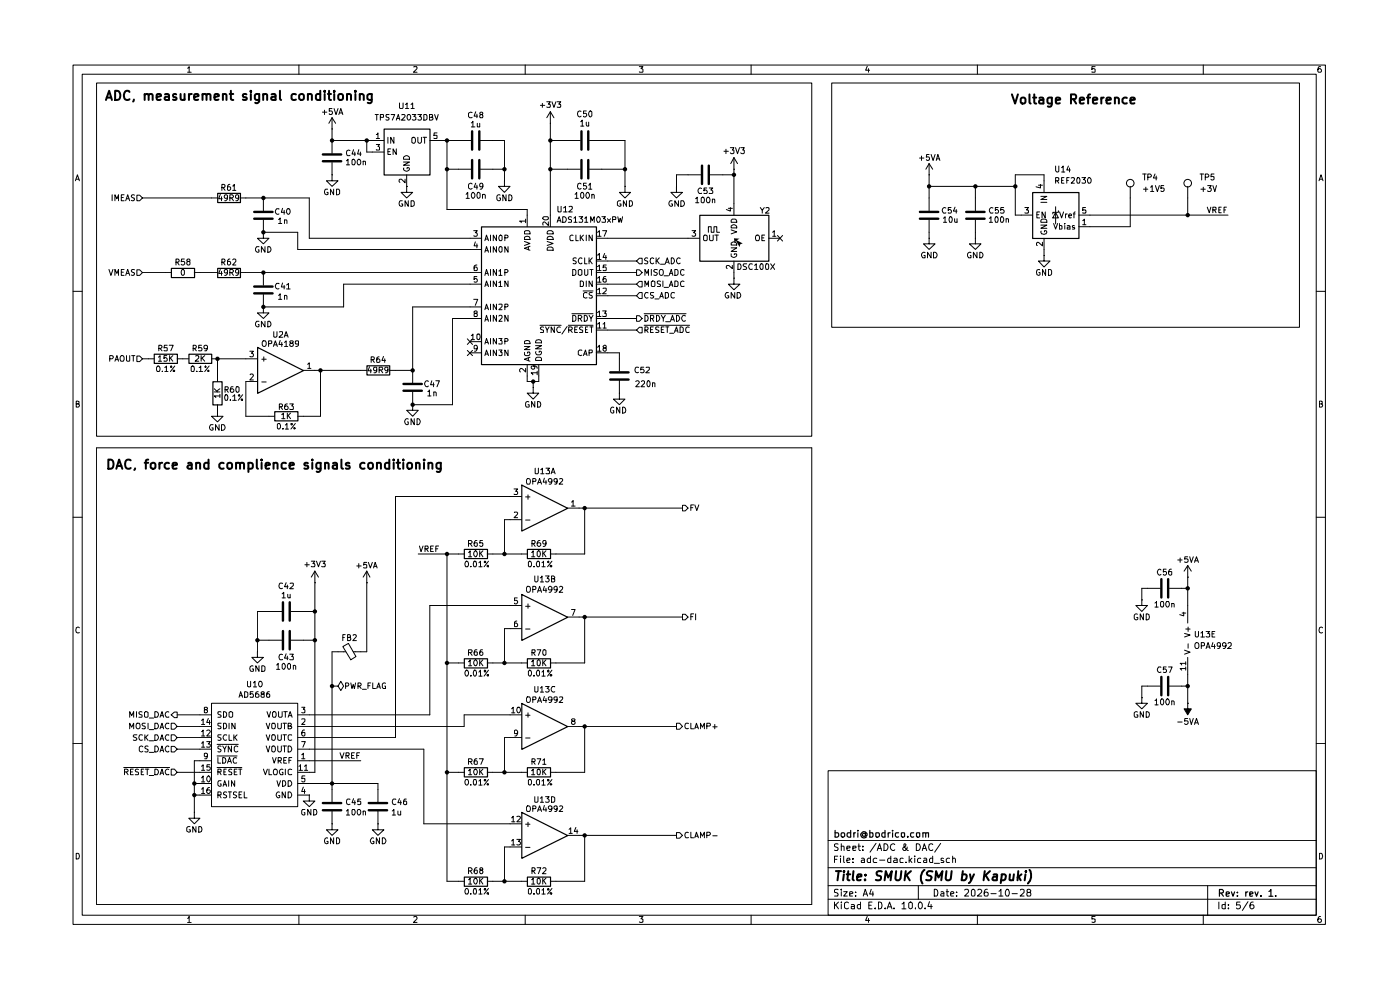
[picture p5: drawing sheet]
<svg xmlns="http://www.w3.org/2000/svg" width="297mm" height="210mm" viewBox="0 0 297 210" stroke-linecap="round" stroke-linejoin="round" font-family="sans-serif">
<g fill="none" stroke="#000" stroke-width=".21">
<path d="M15.5 13.8h265.7v182.3h-265.7zM17.4 15.7h261.8v178.4h-261.8zM39.8 14.5l.3-.4v1.2M39.8 15.3h.8M63.4 13.8v1.9M87.8 14.2l.6-.1 .1 .4-.8 .8h.8M111.4 13.8v1.9M135.6 14.1h.8l-.4 .5 .4 .1v.5h-.8M159.3 13.8v1.9M184 14.1l-.4 .8h.9M184.2 14.6v.7M207.3 13.8v1.9"/>
<path d="M232.3 14.1h-.7v.6l.2-.1 .5 .1-.1 .6-.6-.1M255.3 13.8v1.9M280.2 14.1l-.5 .1a.94 .94 0 0 0 0 1.1h.5l.1-.1v-.4l-.2-.2h-.3l-.2 .2M16 38.4l.4-1.3 .4 1.3M16.2 38h.6M279.8 38.4l.4-1.3 .5 1.3M279.9 38h.6M35.1 57.8h1.2M41.2 57.8h1.2M44.9 57.8h1.2M51 57.8h1.2M55.9 49.3v1.2h-1.3l1.3 1.2 1.2-1.2h-1.2"/>
<path d="M55.9 49.3h.1M55.9 57.8v2.7M15.5 61.8h1.9M31.5 76.1h1.2M37.6 76.1h2.4M44.9 76.1h1.2M55.9 65.1v1.3h-1.3l1.3 1.2 1.2-1.2h-1.2M55.9 65.1h.1M55.9 62.5v2.6M279.2 61.8h2M16.2 85.7l.6-.1v-.4l-.6-.1v1.3h.4l.2-.5-.3-.2M279.9 85.7l.6-.1v-.4l-.6-.1v1.3l.6-.1 .1-.4-.3-.2"/>
<path d="M15.5 109.7h1.9M279.2 109.7h2M16.8 133.2l-.2-.2a.65 .65 0 0 0-.5 .6 .65 .65 0 0 0 .5 .7l.2-.1M280.6 133.2l-.3-.2a.65 .65 0 0 0-.5 .6 .65 .65 0 0 0 .5 .7l.3-.1M15.5 157.7h1.9M279.2 157.7h2M175.7 163.5h103.5v30.6h-103.5zM175.7 178.3h103.5M177.8 179.1l-.5-.1-.3 .2v.3l.8 .5-.3 .4-.5-.1M178.5 179.6l.5-.1 .1 .9M178.5 179v1.4M179.7 179.9l.6-.1v-.3h-.6v.2v.6h.6"/>
<path d="M180.9 179.9l.7-.1-.1-.3h-.6v.8h.6M182 179.5h.5M182.2 179v1.2l.3 .2M183 179.5v.2M185.8 178.9l-1.2 1.9M186.3 180h.6M187.5 179a.73 .73 0 0 1 .9 .7 .73 .73 0 0 1-.9 .7zM189.8 179.2a.63 .63 0 0 0-.9 .5 .63 .63 0 0 0 .9 .6M192.4 179.7v.3l-.4 .4h-.2l-.3-.2v-.3l.6-.4 .1-.3-.2-.2-.2 .1a1.46 1.46 0 0 0 .9 1.3M194.4 179a.73 .73 0 0 1 .8 .7 .73 .73 0 0 1-.8 .7zM195.7 180h.7M197.9 179.2l-.5-.2a.71 .71 0 0 0-.4 .9 .71 .71 0 0 0 .9 .4"/>
<path d="M199.6 178.9l-1.3 1.9M16.2 181a.66 .66 0 0 1 .6 .4 .66 .66 0 0 1-.2 .8h-.4zM39.8 194.8l.3-.4v1.3M39.8 195.7h.8M63.4 194.1v2M87.8 194.6l.4-.2 .3 .4-.8 .9h.8M111.4 194.1v2M135.6 194.4h.8l-.4 .5 .4 .1v.6h-.8M159.3 194.1v2M175.7 190.8h103.5M175.7 187.9h103.5M175.7 184.1h103.5"/>
<path d="M177 191.3v1.5M177 182.3h.5M177.3 191.9l.6 .9M177.7 181.6h-.7v1.4M177.8 188.7h-.7v.6a.53 .53 0 0 1 .6 .2 .53 .53 0 0 1 0 .6h-.7M177.9 191.3l-.9 .9M178.3 181.6v.1M178.3 182v1M178.5 191.3v.2M178.5 188.6v.2M178.5 189.1v1M178.5 191.9v.9"/>
<path d="M179 189.1h.7l-.7 1h.7M179 181.6v1.2l.2 .2M179.7 182.5l.6-.1-.1-.4-.5 .1v.7v.2h.6M180 191.5l-.4-.2-.4 .4v.9l.4 .2 .4-.2M180.3 189.7l.6-.2-.1-.3h-.5v.9h.5M180.6 191.9h.4l.3 .1v.8M180.9 182.9v.1M180.9 182.1v.2M181.3 192.2l-.7 .1v.4h.7M181.5 190v.1M181.5 189.2v.1M182.5 191.9h-.4l-.2 .2v.4l.2 .3 .4-.1"/>
<path d="M182.5 191.3v1.5M182.8 182.1l.3-.1 .3 .3v.7h-.6l-.1-.4 .7-.2M183 180.3v.1M183.1 190.1l.5-1.5 .5 1.5M183.2 189.7h.7M184 194.4l-.4 .8h.9M184.2 194.8v.9M184.3 192h.5M184.7 181.6v1.4h-.6l-.1-.7 .2-.3 .5 .1M184.8 188.6l-.3 1.1h.8M185 191.3h-.7v1.5h.7M185.2 189.1v1"/>
<path d="M185.7 192.6v.2M186 182.1a.52 .52 0 0 0-.8 .2l.2 .7h.6M186.1 180.4l.5-1.4 .4 1.4M186.3 191.3l.7 .2v1.1l-.3 .2h-.4zM186.6 182.5h1.1M187.8 192.6v.2M188.2 192.8l.5-1.5 .5 1.5M188.4 192.4h.7M189 181.6v1.4h-.5l-.2-.7 .2-.3 .5 .1M189.7 192.6v.2M189.7 182.1l.4-.1 .2 .3v.7h-.6v-.5l.6-.1M191.3 191.8l.5-.5v1.5"/>
<path d="M191.3 192.8h.9M191.6 182.1l-.4-.1-.3 .3 .1 .7h.6M192.2 182.9v.1M192.8 191.6l.3-.3 .4 .3v.9l-.3 .3-.4-.3zM192.9 181.6v1.4M193 182.5l.5 .5M193.5 182l-.6 .6M194.1 181.6v.1M194.1 182v1M194.2 192.6v.2M194.8 187.9v2.9M195 191.4l.2-.1a.76 .76 0 0 1 .5 .8 .76 .76 0 0 1-.5 .7 .97 .97 0 0 1-.2-1.4z"/>
<path d="M195.3 182.1a.45 .45 0 0 0-.7 .2l.2 .7h.5M195.7 180.4l.4-1.4 .5 1.4M196 182.1l.4-.1 .2 .3v.7h-.6l-.1-.4 .7-.2M196.3 192.6v.2M197.2 191.3l-.4 1h1M197.5 191.9v.9M197.9 181.6v1.4h-.5l-.2-.7 .2-.3 .5 .1M198.2 188.6a.8 .8 0 0 1 .8 .6 .8 .8 0 0 1-.3 .9h-.5zM198.2 183.1h1.1M199.6 189.2l.4-.1 .2 .2v.8h-.6v-.4l.6-.2M200.1 182.1h-.5v.4l.6 .2-.1 .3h-.5M200.7 189.1h.5"/>
<path d="M200.9 188.6v1.3l.1 .2h.2M201.4 182.1a.45 .45 0 0 0-.7 .2l.1 .6 .6 .1M201.7 189.7l.7-.2-.2-.4h-.4l-.1 .2v.6l.1 .2h.5M202.1 182.2l.2-.2 .3 .1 .1 .9M202.1 181.6v1.4M202.9 190v.1M202.9 189.2v.1M204.6 188.8l.6-.2 .3 .4-.1 .3-.8 .8h.9M206.2 188.8l.3-.2 .3 .4v.8l-.1 .3h-.5l-.1-.3zM207.3 194.1v2M207.4 188.8l.2-.2h.3l.4 .5-.1 .2-.9 .8h1M209.5 188.6l-.5 .2-.2 1 .2 .3 .5-.1v-.7l-.5-.1-.2 .3"/>
<path d="M210.2 189.6h1.1M211.9 189.1l.4-.5v1.5M211.9 190.1h.9M213.6 188.6a.89 .89 0 0 1 .3 1.5h-.4l-.2-.5 .1-.6zM214.7 189.6h1.1M216.5 188.8l.2-.2 .5 .1 .1 .6-.9 .8h.9M218.1 189.3l-.3-.3 .1-.3h.6l.2 .3-.1 .1-.7 .2-.1 .3 .1 .5h.6l.2-.5-.3-.3M232.3 194.4h-.7v.6h.7v.6h-.7M255.3 194.1v2M256.2 187.9v6.2M258.6 191.3v1.5M259.9 191.9h-.7v.7l.3 .2 .4-.1"/>
<path d="M259.9 191.3v1.5M260.6 192.6v.2M260.6 191.9v.1M263.1 191.3h-.7l-.1 .7 .7-.1 .1 .6-.3 .3h-.3l-.2-.2M264.7 191.3l-1.1 1.8M265.9 191.3l-.6 .2a1.02 1.02 0 0 0 .1 1.3l.5-.1 .1-.2v-.3l-.1-.3h-.6l-.1 .3M279.9 181a.66 .66 0 0 1 .7 .4 .66 .66 0 0 1-.3 .8h-.4zM280.2 194.4a.72 .72 0 0 0-.6 .5 .72 .72 0 0 0 .2 .8l.4-.1a.42 .42 0 0 0 0-.6 .42 .42 0 0 0-.5 0l-.1 .2"/>
</g>
<g fill="none" stroke="#000" stroke-width=".25">
<path d="M36.4 56.9h4.9v2h-4.9zM46.2 56.9h4.8v2h-4.8zM32.7 75.1h4.9v2h-4.9zM40.1 75.1h4.8v2h-4.8zM177.2 176.7h.6l.1 .6a.52 .52 0 0 1-.7 .2M177.2 176.1v1.5M178.5 176.7h.5l.2 .2v.4l-.3 .3h-.2l-.3-.3zM180.5 176.7h-.6l-.2 .6a.52 .52 0 0 0 .8 .2M180.5 176.1v1.5M181.1 176.7v.9M181.5 176.7h-.3l-.1 .2M182 176.1v.1"/>
<path d="M182 176.7v.9M183.6 176.9l-.3-.2-.2 .1a.36 .36 0 0 0 0 .5 .36 .36 0 0 0 .5 0M183.6 176.7v.6h.3v-.5l-.3-.3h-.6l-.3 .3a.69 .69 0 0 0 .2 .8 .69 .69 0 0 0 .9 0M184.5 176.7h.6l.1 .2-.1 .6h-.6M184.5 176.1v1.5M185.8 176.7h.6l.2 .6a.45 .45 0 0 1-.8 .1zM187.7 176.7h-.5l-.1 .2v.4l.2 .3 .4-.1M187.7 176.1v1.5M188.4 176.7v.9M188.8 176.7h-.2l-.2 .2M189.4 176.1v.1M189.4 176.7v.9"/>
<path d="M190.6 176.7h-.5l-.2 .2v.4l.3 .3 .4-.1M191.2 176.7h.7l-.1 .8-.3 .1-.3-.2zM192.6 177.4v.2M193.8 176.7h-.5l-.1 .2v.4l.2 .3 .4-.1M194.4 176.7h.7l-.1 .8-.3 .1-.3-.2zM195.8 176.7h.5l.1 .9M195.8 176.7v.9M196.4 176.8l.1-.1h.5v.9M258.7 189.4h.8v-.5l-.2-.2h-.6v1.4M259 189.4l.5 .7M260.1 189.7l.7-.2-.1-.2h-.6v.7h.6M261.2 189.2l.4 .9 .3-.9"/>
<path d="M262.5 190v.1M262.5 189.3v.1M264.3 189.2v.9M264.7 189.2l-.4 .2M265.1 189.7l.7-.2-.1-.2h-.6v.7h.6M266.2 189.2l.4 .9 .3-.9M267.5 190v.1M269.2 189.1l.4-.4v1.4M269.2 190.1h.8M270.6 190v.1"/>
</g>
<g fill="none" stroke="#000" stroke-width=".42">
<path d="M177.3 184.8h1.1M177.9 184.8l-.2 1.9M179 185.5l-.1 1.2M179.1 184.8l-.2 .1 .1 .1 .1-.2-.1 .2M179.6 185.5h.8M180 184.8l-.2 1.7 .4 .2M181.1 184.8l-.2 1.7 .2 .2M181.8 186.1l.9-.2v-.4h-.5l-.3 .2-.1 .9h.8M183.5 186.6v.1M183.6 185.5v.2M187.1 184.9a.79 .79 0 0 0-1.1 .2l.1 .5 .7 .3 .1 .4-.1 .3-.3 .1-.7-.1M187.7 186.7l.2-1.9 .5 1.3 .8-1.3-.3 1.9"/>
<path d="M190.1 184.8l-.2 1.5 .4 .4a.63 .63 0 0 0 .7-.4l.2-1.5M192.1 184.8l-.2 1.9M192.3 185.6l.7 1.1M193.2 184.8l-1.2 1.1M196.1 184.5a2.33 2.33 0 0 0-.5 2.8l.1 .1M197.8 184.9a.86 .86 0 0 0-1.2 .2l.1 .4 .8 .4 .2 .2-.2 .5-.3 .1-.7-.1M198.4 186.7l.2-1.9 .5 1.3 .8-1.3-.2 1.9M200.8 184.8l-.2 1.5 .4 .4 .6-.1 .3-1.8M204.2 185.5a.6 .6 0 0 1 .9 .3l-.1 .5a.62 .62 0 0 1-.9 .3M204.3 184.8l-.3 1.9M205.8 185.5l.2 1.2M206.6 185.5l-.6 1.2-.5 .6"/>
<path d="M208.9 184.8l-.2 1.9M209.1 185.6l.7 1.1M210 184.8l-1.2 1.1M210.8 185.5h.7v1.2M211.5 185.9l-.8 .2-.2 .4 .3 .2 .7-.1M212.5 185.5a.6 .6 0 0 1 .9 .3l-.2 .8-.3 .1-.5-.1M212.6 185.5l-.3 1.8M214.2 185.5v1.1l.5 .1 .2-.1M215.1 185.5l-.2 1.2M216 184.8l-.1 1.9M216.1 186l.4 .7M216.7 185.5l-.8 .6"/>
<path d="M217.5 185.5l-.1 1.2M217.6 184.8v.2M218.4 184.5a2.24 2.24 0 0 1-.3 2.9"/>
</g>
<path d="M53.9 60.8h3.9M53.9 62.2h3.9" fill="none" stroke="#000" stroke-width=".51"/>
<path d="M29 57.2h.6l.6 .6-.6 .6h-.6z" fill="#fff"/>
<path d="M23.1 57.1l.4 1.3 .5-1.3M24.4 58.4v-1.3l.4 .9 .3-.9v1.3M25.7 57.7h.5M26.3 57.1h-.6v1.3h.6M26.7 58.4l.4-1.3 .4 1.3M26.8 58h.5M28.5 57.2h-.6v.5l.5 .1 .1 .4-.2 .2-.4-.1M29 57.2h.6l.6 .6-.6 .6h-.6z" fill="none" stroke="#000" stroke-width=".21"/>
<path d="M29 41.4h.6l.6 .6-.6 .6h-.6z" fill="#fff"/>
<path d="M23.8 41.3v1.3M24.4 42.6v-1.3l.4 .9 .3-.9v1.3M25.7 41.9h.5M26.3 41.3h-.6v1.3h.6M26.7 42.6l.4-1.3 .4 1.3M26.8 42.2h.5M28.5 41.4h-.6v.4l.5 .2 .1 .3-.2 .3-.4-.1M29 41.4h.6l.6 .6-.6 .6h-.6z" fill="none" stroke="#000" stroke-width=".21"/>
<path d="M29 75.5h.6l.6 .6-.6 .6h-.6z" fill="#fff"/>
<g fill="none" stroke="#000" stroke-width=".21">
<path d="M70.4 27.3h.1M70.4 25l-.6 1.2M70.4 25l.8 1.2M70.4 25v2.3M79 29.8h2.4M79 32.3h2.4M79.8 28.5h.2l.2-.3v1.2M79.8 30.6h.7l-.3 .5 .3 .1v.5h-.7M79.8 29.4h.7M82.3 29.1v1.3M82.3 32.2h.4M82.9 31.6h-.6v1.2h.6"/>
<path d="M83.6 29.1v1.3l-.7-1.3v1.3M84.1 31.6v1.2l-.7-1.2v1.2M85.6 34.4h1.3l-1.3 .6h1.3M85.7 35.6l-.1 .1a.6 .6 0 0 0 .6 .6 .6 .6 0 0 0 .6-.7h-.4v.2M85.7 33.3a.66 .66 0 0 1 .8-.2 .66 .66 0 0 1 .4 .7h-1.3zM85.9 38v.8l-.7-.8h-.4l-.1 .2v.3l.1 .2M86.3 37.1v2.4M87.4 29.3l.5-.2a.86 .86 0 0 1 0 1.3l-.5-.2zM88.6 29.1v1l.3 .3h.3l.2-.3v-1M89.7 29.1h.8M90.1 29.1v1.3M91.2 29.8h2.4"/>
<path d="M92.7 28.2h-.6l-.1 .6 .6-.1 .1 .6h-.7M97.3 29.8h2.6M101.9 29.8h2.7M116.8 26.2h.1M116.8 23.7l-.8 1.3M116.8 23.7l.7 1.3M116.8 23.7v2.5M120.4 29.8h2.7M125 29.8h2.7M44.9 42h1.2M51 42h1.2M99.7 57.8h2.4"/>
<path d="M99.7 50.5h2.4M99.7 52.9h2.4M100.5 48.9h.8l-.5 .5 .5 .2-.1 .4h-.7M100.8 51.3l-.2 .9h.7M101.2 58.7h-.6v.6l.4-.2 .3 .2-.1 .5h-.6M101.2 56.2l-.6 .3v.8l.6 .1v-.7l-.4-.1-.2 .3M101.2 51.7v.9M102.9 51.1l.3-1.2 .4 1.2M102.9 53.5l.3-1.2 .4 1.2M102.9 58.4l.3-1.3 .4 1.3M103 50.7h.5M103 53.2h.5"/>
<path d="M103 58h.5M104.1 49.9v1.2M104.1 52.3v1.2M104.1 57.1v1.3M104.1 59.6v1.2M105.3 59.6v1.2l-.7-1.2v1.2M105.3 49.9v1.2l-.7-1.2v1.2M105.3 52.3v1.2l-.7-1.2v1.2M105.3 57.1v1.3l-.7-1.3v1.3M105.8 59.9l.4-.3v1.2M105.8 57.5h.2l.2-.4v1.3M105.8 58.4h.7"/>
<path d="M106 50l.3-.1 .2 .2v.8l-.2 .2-.3-.1a.78 .78 0 0 1 0-1zM106 52.3h.3l.2 .2v.8l-.3 .2a.84 .84 0 0 1-.2-1.2zM107.1 50.5h.5l.2-.2-.1-.3-.6-.1v1.2M107.1 57.8h.4l.3-.2-.3-.5h-.4v1.3M107.8 59.6v1.2l-.7-1.2v1.2M107.8 52.3v1.2l-.7-1.2v1.2M111.2 51.2l1.2 .4-1.2 .5M111.2 50.4a.66 .66 0 0 1 .8-.3 .66 .66 0 0 1 .4 .7h-1.2zM111.2 49.1l.3-.2h.7l.2 .4v.3h-1.2zM111.5 46.9h-1.3l.4 .2v.1M111.5 46.5v.7M111.8 45.6v2.5"/>
<path d="M112.1 52.4v.6M112.4 52.2l-1.2 .5 1.2 .4M115.2 46.1l1-.1 .1 .1-.1 .4a.66 .66 0 0 1-1.1-.3zM116.1 51.2l1.2 .4-1.2 .5M116.2 52.6l.2-.2h.6l.3 .2v.5h-1.2zM116.2 49.1l.2-.2h.6l.3 .2v.5h-1.2zM116.2 50.2a.72 .72 0 0 1 1.1 .6h-1.2zM116.3 47.1v.7l-.8-.7-.4 .2 .1 .4M116.8 45.6v2.5M121.5 57.1h.3l.4 .4v.6l-.4 .3h-.3zM121.6 50a.45 .45 0 0 0-.7 .1v.7l.2 .3 .5-.1M122.2 49.9v1.2h.5"/>
<path d="M122.3 54.8l-.5-.1-.2 .2v.3l.7 .4-.3 .4-.4-.1M122.7 57.3l.2-.2 .5 .2v.9l-.2 .2-.5-.2zM123.1 59.6h.3l.4 .3v.6l-.2 .3h-.5zM123.1 49.9v1.2M123.3 50.4l.5 .7M123.4 54.9l-.1-.2a.6 .6 0 0 0-.6 .7 .6 .6 0 0 0 .7 .5v-.1M123.8 49.9l-.7 .6M124 57.1v1.1l.2 .2h.3l.2-.2v-1.1M124 54.7v1.3h.5M124.4 49.9v1.2M124.4 59.6v1.2M125 54.7v1.3"/>
<path d="M125.1 57.1h.7M125.1 55.3l.5 .7M125.5 57.1v1.3M125.6 59.6v1.2l-.6-1.2v1.2M125.6 49.9v1.2l-.6-1.2v1.2M125.6 54.7l-.6 .8M126.5 57.8h2.4M126.5 50.5h2.4M126.5 55.4h2.4M126.7 56.6l.5-.4v1.2M126.7 59l.5-.3v1.2M126.7 49.3l.5-.4v1.2"/>
<path d="M126.7 54.1l.5-.3v1.2M126.7 57.4h.8M126.7 59.9h.8M126.7 50.1h.8M126.7 55h.8M127.8 48.9h.9l-.5 1.2M128.3 53.8l-.4 .8h.8M128.5 58.7l-.4 .1-.2 .8 .3 .3 .4-.1v-.5l-.2-.2h-.2l-.3 .2M128.5 54.2v.8M128.6 56.2h-.6l-.1 .6 .2-.2h.3l.2 .2v.5h-.7M23.3 76.1h.5l.2-.2v-.4l-.7-.1v1.2M24.4 76.6l.4-1.2 .3 1.2"/>
<path d="M24.5 76.3h.6M25.6 75.6l.5-.2a.86 .86 0 0 1 .1 1.2h-.5l-.2-.3zM26.8 75.4v1.1l.2 .1 .5-.1v-1.1M27.9 75.4h.7M28.3 75.4v1.2M29 75.5h.6l.6 .6-.6 .6h-.6zM46.1 79.8v1.1M52.2 76.1h2.4M53 74.5h.8l-.5 .4 .4 .1v.6h-.7M53.1 79.5l.4-.2 .3 .4-.8 .9h.8M55.5 76.2h1M56 75.7v.9"/>
<path d="M64.3 78.6h2.5M65.3 77.3l.3-.3v1.1M65.3 78.1h.7M99.7 60.3h2.4M99.7 74.8h2.4M99.7 65.1h2.4M99.7 67.6h2.4M99.7 72.5h2.4M100 71.2l.3-.3v1.1M100 72h.7M100.5 63.5h.8l-.5 1.3M100.8 66.5l-.2-.1 .1-.4a.33 .33 0 0 1 .4 0 .33 .33 0 0 1 .1 .5l-.6 .1 .1 .5h.5l.1-.4-.3-.2"/>
<path d="M101.2 71l.1-.1h.4a.77 .77 0 0 1-.2 1.1l-.3-.2zM101.3 73.8l-.1 .2-.6-.1 .1-.6 .3-.1 .2 .2a.85 .85 0 0 1-.3 1.1h-.2M102.9 60.8l.3-1.2 .4 1.2M102.9 65.7l.3-1.2 .4 1.2M102.9 68.2l.3-1.3 .4 1.3M102.9 75.4l.3-1.2 .4 1.2M102.9 73l.3-1.2 .4 1.2M103 60.4h.5M103 75.1h.5M103 65.4h.5M103 67.8h.5M103 72.6h.5"/>
<path d="M104.1 64.5v1.2M104.1 66.9v1.3M104.1 71.8v1.2M104.1 74.2v1.2M105.3 64.5v1.2l-.7-1.2v1.2M105.3 66.9v1.3l-.7-1.3v1.3M105.3 74.2v1.2l-.7-1.2v1.2M105.3 71.8v1.2l-.7-1.2v1.2M105.8 64.6h.7v.4l-.7 .7h.7M105.8 67.1l.2-.2h.3l.2 .2v.3l-.7 .8h.7M105.8 74.2h.7l-.3 .5 .3 .1v.6h-.7M105.8 71.8h.7l-.3 .4 .3 .2v.5h-.7"/>
<path d="M105.8 60.8h.7M107.1 65.1l.6-.1 .1-.3-.2-.2h-.5v1.2M107.1 72.4h.5l.2-.2-.1-.3-.6-.1v1.2M107.8 66.9v1.3l-.7-1.3v1.3M107.8 74.2v1.2l-.7-1.2v1.2M111.2 74.8v.5l.3 .1h.7a.55 .55 0 0 0 .1-.7h-.4v.2M111.2 73.5h1.2l-1.2 .7h1.2M111.4 72.3h.9l.1 .6h-1.2v-.4zM111.5 78.1v.8l-.9-.8-.4 .3v.3l.2 .2M111.8 77.3v2.5M112.1 75.9v.6M112.4 75.8l-1.2 .4 1.2 .4"/>
<path d="M113.2 77.6h.2l.1 .5-.1 .1-.5 .1-.2-.2 .2-.5h.7l.3 .2 .1 .3M113.6 73.3h1.3l-1.3 .7h1.3M113.7 75.9l.3-.1h.6l.3 .3v.4h-1.3zM113.7 74.6l-.1 .2 .4 .5 .7-.1 .2-.4-.1-.2-.4-.1v.3M113.8 72.1h.9l.2 .6h-1.3zM114 79.1h-1.3l.3 .4M114 78.7v.8M114.3 77.3v2.5M114.6 69h4.4M115.3 69.4h-.6a.57 .57 0 0 0 .6 .7l-.1 .4h-.6M115.7 69.3l.4 .7 .4-.7M116.1 70v.5"/>
<path d="M117.6 69.3v1.2l-.7-1.2v1.2M118.9 69.4a.61 .61 0 0 0-.8 .3 .61 .61 0 0 0 .3 .8l.5-.1M120.3 69.3l-1.1 1.6M120.6 69h5.2M120.6 70h.6l.2-.2-.1-.4-.7-.1v1.2M121 70l.4 .5M121.3 66.5h4.5M121.5 66.9l.5 .1 .2 .2v.6l-.4 .4h-.3zM121.9 69.9h.4M122.5 69.3h-.6v1.2h.6M122.7 67.6h.5l.2-.5-.2-.2h-.5v1.3M123 67.6l.4 .6"/>
<path d="M123.4 74.3l-.5-.1-.2 .3v.7l.4 .2h.3M123.6 69.4h-.6a.57 .57 0 0 0 .6 .7l-.1 .4h-.6M123.7 61.7h2.1M123.8 75.4l.4-1.2 .3 1.2M123.9 75.1h.6M123.9 66.9a.64 .64 0 0 1 .7 .6 .64 .64 0 0 1-.7 .7zM124.2 69.9h.3M124.5 62.1h-.5l-.2 .2v.7l.4 .2h.3M124.7 69.3h-.5v1.2h.5M125 74.8h.6v-.5l-.6-.1v1.2M125 66.9l.4 .7 .4-.7M125.1 69.3h.7"/>
<path d="M125.4 67.6v.6M125.5 69.3v1.2M125.6 62.1h-.5l-.1 .1 .2 .5 .4 .1v.4h-.6M126.5 60.3h2.4M126.5 74.8h2.4M126.5 67.6h2.4M126.5 70h2.4M126.5 62.7h2.4M126.7 73.7l.5-.5v1.3M126.7 68.7l.5-.3v1.2M126.7 61.5l.5-.4v1.2M126.7 66.3l.5-.3v1.1"/>
<path d="M126.7 74.5h.8M126.7 69.6h.8M126.7 62.3h.8M126.7 67.1h.8M127.8 66h.8l-.3 .5h.3v.6h-.8M127.9 68.7l.4-.3v1.2M127.9 61.2l.6-.1 .1 .5-.8 .7h.8M127.9 69.6h.7M128.2 73.8l-.3-.3 .3-.3h.2l.2 .5-.7 .3v.2l.3 .3 .4-.2v-.4l-.2-.1M131.4 76.1v2.6M46.1 87v1.3h-1.2l1.2 1.2 1.2-1.2h-1.2M46.1 87h.1"/>
<path d="M46.1 85.8v1.2M52.2 80.9h2.4M55.5 81h1M57.1 88.3h1.1M63.2 88.3h1.1M87.5 85.8v1.2h-1.2l1.2 1.3 1.2-1.3h-1.2M87.5 85.8h.1M113.1 82.2v1.2h-1.3l1.3 1.3 1.2-1.3h-1.2M113.1 82.2h.1M131.4 83.4v1.3h-1.3l1.3 1.1 1.2-1.1h-1.2M131.4 83.4h.1M131.4 80.7v2.7"/>
</g>
<path d="M81.5 27.4h9.7v9.7h-9.7zM46.2 41h4.8v2h-4.8zM102.1 48.1h24.4v29.2h-24.4zM54.6 73.7l9.8 4.9-9.8 4.8zM45.2 81h1.9v4.9h-1.9zM58.3 87.3h4.9v2h-4.9z" fill="none" stroke="#000" stroke-width=".25"/>
<path d="M100.2 27.9v3.8M101.7 27.9v3.8M123.4 27.9v3.8M124.8 27.9v3.8M129.5 79h3.8M129.5 80.5h3.8" fill="none" stroke="#000" stroke-width=".51"/>
<path d="M36.3 153.4h.7l.6 .7-.6 .6h-.7z" fill="#fff"/>
<g fill="none" stroke="#000" stroke-width=".21">
<path d="M108.2 110.2h2.5M108.2 105.3h2.5M109 103.7h.8l-.4 .5 .4 .2v.3l-.2 .2-.6-.1M109.1 108.7l.5-.1 .2 .4-.8 .8h.8M111.5 110.3h.9M111.5 105.4h.9M112 105v.9M120.4 107.8h2.4M121.2 106.5l.4-.3v1.2M121.2 107.4h.8M54.6 138.3v1.1h1.3l-1.3 1.2-1.2-1.2h1.2M54.6 138.3h.1"/>
<path d="M57.1 129.7h2.7M57.1 135.8h2.7M61.7 129.7h2.6M61.7 135.8h2.6M66.8 123.6h.1M66.8 121.2l-.8 1.2M66.8 121.2l.8 1.2M66.8 121.2v2.4M27.5 154.6v-1.2l.4 .9 .5-.9v1.2M29 153.4h.5l.2 .4-.1 .6-.2 .2-.4-.1-.1-.3zM30.8 153.4h-.5l-.2 .2 .3 .4 .4 .2v.3h-.7M31.4 153.4v1.2"/>
<path d="M31.7 154.8h.9M32.8 153.4h.6a.66 .66 0 0 1 .2 .8 .66 .66 0 0 1-.8 .4zM33.9 154.6l.5-1.2 .3 1.2M34 154.3h.6M35.8 153.5l-.5-.1a.61 .61 0 0 0-.2 .8 .61 .61 0 0 0 .7 .3M36.3 153.4h.7l.6 .7-.6 .6h-.7zM42.4 154.1h2.5M42.4 151.6h2.5M42.4 156.5h2.5M42.4 158.9h2.5M42.8 155.2l.3-.3v1.2M42.8 157.6l.3-.3v1.2"/>
<path d="M42.8 152.8l.3-.3v1.2M42.8 156.1h.6M42.8 158.5h.6M42.8 153.7h.6M43.5 150.5l-.2-.1v-.3l.6-.1 .1 .2-.1 .2-.6 .2v.5l.2 .1h.3l.2-.2-.2-.5M43.9 155l.5-.1 .2 .2-.7 1h.7M43.9 157.3h.7l-.4 .5 .4 .2v.3l-.2 .2-.5-.1M44.2 152.4l-.3 .8h.7M44.4 152.8v.9M44.9 149.2h18.3v21.9h-18.3zM46.1 157.9h4.4M46.9 151h-.7v.4l.7 .4-.2 .3h-.5"/>
<path d="M46.9 155.9h-.6l-.1 .4a.57 .57 0 0 1 .6 .7h-.6M46.9 158.3l-.5-.1-.2 .2v.3l.7 .5-.3 .3-.4-.1M46.9 153.4l-.7 .1v.3l.7 .5-.3 .3-.4-.1M47.2 158.2l.5 .7 .3-.7M47.4 151a.66 .66 0 0 1 .7 .4 .66 .66 0 0 1-.3 .7h-.4zM47.4 153.4h.4a.66 .66 0 0 1 .3 .8 .66 .66 0 0 1-.7 .4zM47.7 158.9v.6M48.1 156l-.5-.1a.67 .67 0 0 0-.3 .6 .67 .67 0 0 0 .5 .6l.3-.1M48.6 151.1l.2-.1 .6 .1v.9l-.2 .1h-.4l-.2-.1zM48.6 155.9v1.2h.6M48.6 153.4v1.2M49.1 158.2v1.3l-.7-1.3v1.3"/>
<path d="M49.6 155.9v1.2M49.8 156.4l.5 .7M49.9 153.4v1.2l-.7-1.2v1.2M50.3 155.9l-.7 .6M50.5 158.4l-.5-.2-.3 .4 .1 .7 .2 .2 .5-.2M56.5 153.4l.4 1.2 .3-1.2M56.5 155.9l.4 1.2 .3-1.2M56.5 158.2l.4 1.3 .3-1.3M56.6 151l.5 1.1 .3-1.1M57.7 153.6l.1-.2h.4l.1 .2a.65 .65 0 0 1-.4 1l-.2-.2zM57.7 156l.1-.1h.4a.86 .86 0 0 1 0 1.2l-.5-.2zM57.7 158.4l.5-.2a.86 .86 0 0 1 0 1.3l-.5-.2z"/>
<path d="M57.8 151.1l.5-.1a.86 .86 0 0 1 .1 1.1h-.4l-.2-.1zM58.9 153.4v.9l.3 .3h.2l.3-.3v-.9M58.9 155.9v.9l.3 .3 .4-.1 .1-.2v-.9M58.9 158.2v1.1l.3 .2h.2l.3-.2v-1.1M59.1 151v1l.2 .1h.4l.2-.1v-1M60 153.4h.8M60 155.9h.8M60 158.2h.8M60.2 151h.8M60.4 153.4v1.2M60.4 155.9v1.2M60.4 158.2v1.3"/>
<path d="M60.5 151v1.1M61.1 154h.4l.3-.4-.2-.2h-.5v1.2h.5l.3-.4-.4-.2M61.1 152.1l.4-1.1 .5 1.1M61.1 158.2a.65 .65 0 0 1 .8 .7 .65 .65 0 0 1-.8 .6zM61.3 151.8h.6M61.9 156l-.6-.1-.2 .2 .1 .8 .3 .2 .4-.1M63.2 154.1h2.4M63.2 151.6h2.4M63.2 156.5h2.4M63.2 158.9h2.4M64 152.6h.7v.4l-.7 .7h.7M64 150h.7l-.4 .4 .4 .2v.5h-.7"/>
<path d="M64 157.3h.8l-.5 1.2M64.6 154.9l-.4 .1-.2 .9 .3 .2 .4-.1-.1-.6h-.4l-.2 .2M41.2 172.3v1.3h-1.2l1.2 1.1 1.2-1.1h-1.2M41.2 172.3h.1M42.4 161.4h2.5M42.4 168.7h2.5M42.4 166.2h2.5M42.4 163.8h2.5M42.8 165l.3-.4v1.3M42.8 162.6l.3-.4v1.2M42.8 167.4l.3-.4v1.3M42.8 165.9h.6"/>
<path d="M42.8 163.4h.6M42.8 168.3h.6M43.9 164.8l.3-.2a.68 .68 0 0 1 .4 .6 .68 .68 0 0 1-.4 .7 .77 .77 0 0 1-.3-1.1zM44 160.3l-.2 .2h-.3l-.2-.1v-.6h.5l.2 .2-.1 .9h-.5M44.4 167l-.3 .1-.2 .3v.7l.2 .2h.3l.2-.2v-.4l-.2-.1h-.4l-.1 .1M44.5 162.2h-.6v.5a.45 .45 0 0 1 .5 0 .45 .45 0 0 1 .1 .6h-.6M46.1 160.4h4.2M46.1 162.8h5.2M46.2 160.7v1.2h.6M46.2 163.7h.6l.1-.5-.7-.1v1.2M46.2 168.7l.7-.1v-.5l-.2-.1h-.5v1.2M46.6 163.7l.3 .6"/>
<path d="M46.6 168.7l.3 .5M46.9 165.6h-.5l-.2 .3v.6a.45 .45 0 0 0 .7 .2v-.4h-.2M47.2 160.7a.66 .66 0 0 1 .7 .4 .66 .66 0 0 1-.2 .8h-.5zM47.3 166.8l.4-1.2 .4 1.2M47.4 166.5h.6M47.5 163.7h.3M48 163.1h-.5v1.2h.5M48.1 168.1h-.6v.5l.5 .1 .1 .3-.3 .2h-.4M48.3 161.9l.4-1.2 .4 1.2M48.4 161.5h.5M48.4 168h.7M48.5 165.6v1.2"/>
<path d="M48.8 168v1.2M49.2 163.2h-.6v.5a.47 .47 0 0 1 .5 .1 .47 .47 0 0 1 0 .5h-.6M49.7 163.7h.4M49.8 165.6v1.2l-.7-1.2v1.2M50.2 160.8l-.2-.1a.67 .67 0 0 0-.6 .5 .67 .67 0 0 0 .3 .7l.5-.1M50.2 168.1l-.5-.1-.2 .1v.4l.7 .4-.2 .3h-.5M50.3 163.1h-.6v1.2h.6M50.6 163.1h.7M50.7 168.6h.4M51 163.1v1.2M51.3 168h-.6v1.2h.6M51.8 168v1.2h.6"/>
<path d="M55.9 163.1l.4 1.2 .4-1.2M57.1 163.1v1.2h.6M57.8 160.7l.4 1.2 .4-1.2M58.1 163.3l.2-.2 .5 .2v.6l-.1 .4h-.5l-.2-.4zM58.8 165.6l.3 1.2 .4-1.2M59 161.4l.6-.1 .1-.5-.7-.1v1.2M59.3 168.1l-.1-.1a.6 .6 0 0 0-.6 .6 .6 .6 0 0 0 .7 .6v-.5h-.2M59.3 161.4l.4 .5M59.9 165.6h.5a.66 .66 0 0 1 .2 .8 .66 .66 0 0 1-.7 .4zM60 163.2a.61 .61 0 0 0-.7 .3 .61 .61 0 0 0 .2 .8h.5v-.5h-.1M60.2 161.3h.4M60.5 168v1.2l-.6-1.2v1.2"/>
<path d="M60.5 163.1v1.2M60.8 160.7h-.6v1.2h.6M61.1 168a.65 .65 0 0 1 .8 .6 .65 .65 0 0 1-.8 .6zM61.1 165.6h.5a.66 .66 0 0 1 .3 .8 .66 .66 0 0 1-.8 .4zM61.3 161.3h.4M61.9 160.7h-.6v1.2M61.9 163.2h-.1a.45 .45 0 0 0-.7 .2v.7l.2 .2h.6M63.2 161.4h2.4M63.2 168.7h2.4M63.2 166.2h2.4M63.2 163.8h2.4M63.4 162.6l.4-.4v1.2"/>
<path d="M63.4 163.4h.8M64 160.1l.3-.3v1.1M64 160.9h.7M64.3 167l-.3 .9h.8M64.6 162.6l.3-.4v1.2M64.6 167.5v.8M64.6 163.4h.7M64.7 164.6h-.6l-.1 .6h.7v.5l-.2 .2h-.3l-.2-.2M65.6 168.7v1.2h-1.3l1.3 1.2 1.2-1.2h-1.2M65.6 168.7h.1"/>
</g>
<path d="M60 127.8v3.9M60 133.9v3.8M61.5 127.8v3.9M61.5 133.9v3.8" fill="none" stroke="#000" stroke-width=".51"/>
<path d="M110.7 102.9l9.7 4.9-9.7 4.8z" fill="none" stroke="#000" stroke-width=".25"/>
<path d="M36.3 163.1h.7l.6 .7-.6 .6h-.7z" fill="#fff"/>
<g fill="none" stroke="#000" stroke-width=".21">
<path d="M26.2 162.8h9.8M26.4 163.7h.6l.2-.1-.1-.4-.7-.1v1.2M26.8 163.7l.4 .6M27.7 163.7h.4M28.3 163.1h-.6v1.2h.6M29.4 163.2l-.4-.1-.3 .3 .1 .3 .6 .2v.4h-.7M30 163.7h.3M30.5 163.1h-.5v1.2h.5M30.8 163.1h.8M31.2 163.1v1.2M31.7 164.5h.9M32.8 163.1a.66 .66 0 0 1 .8 .4 .66 .66 0 0 1-.2 .8h-.6z"/>
<path d="M33.9 164.3l.5-1.2 .3 1.2M34 164h.6M35.8 163.2a.61 .61 0 0 0-.8 .3 .61 .61 0 0 0 .3 .8h.5M36.3 163.1h.7l.6 .7-.6 .6h-.7z"/>
</g>
<path d="M36.3 158.3h.7l.6 .6-.6 .6h-.7z" fill="#fff"/>
<path d="M30.3 158.4l-.3-.2-.5 .4 .1 .7 .4 .2 .3-.2M31.4 158.3l-.4-.1-.3 .3 .1 .2 .6 .3v.3l-.2 .2-.5-.1M31.7 159.6h.9M32.8 158.2a.65 .65 0 0 1 .8 .7 .65 .65 0 0 1-.8 .6zM33.9 159.5l.5-1.3 .3 1.3M34 159.2h.6M35.8 158.4l-.2-.2a.64 .64 0 0 0-.6 .7 .64 .64 0 0 0 .6 .6l.2-.2M36.3 158.3h.7l.6 .6-.6 .6h-.7z" fill="none" stroke="#000" stroke-width=".21"/>
<path d="M36.3 151.6l.7-.6h.6v1.2h-.6z" fill="#fff"/>
<path d="M27.5 152.1v-1.1l.4 .8 .5-.8v1.1M29 151v1.1M30.1 151h-.4l-.2 .2v.3l.6 .2v.4h-.6M30.6 151.1l.3-.1 .5 .1v.9l-.2 .1h-.4l-.2-.1zM31.7 152.3h.9M32.8 151a.66 .66 0 0 1 .8 .3 .66 .66 0 0 1-.2 .8h-.6zM33.9 152.1l.5-1.1 .3 1.1M34 151.8h.6M35.8 151a.61 .61 0 0 0-.8 .4 .61 .61 0 0 0 .3 .7h.5M36.3 151.6l.7-.6h.6v1.2h-.6z" fill="none" stroke="#000" stroke-width=".21"/>
<path d="M36.3 155.9h.7l.6 .6-.6 .6h-.7z" fill="#fff"/>
<path d="M29 155.9h-.6l-.1 .1 .1 .4 .6 .1v.5h-.7M30.2 156l-.5-.1a.67 .67 0 0 0-.2 .6 .67 .67 0 0 0 .5 .6l.2-.1M30.7 155.9v1.2M30.9 156.4l.5 .7M31.4 155.9l-.7 .6M31.7 157.1h.9M32.8 155.9h.6a.66 .66 0 0 1 .2 .8 .66 .66 0 0 1-.8 .4zM33.9 157.1l.5-1.2 .3 1.2M34 156.7h.6M35.8 156l-.5-.1a.66 .66 0 0 0-.2 .7 .66 .66 0 0 0 .5 .5l.2-.1M36.3 155.9h.7l.6 .6-.6 .6h-.7z" fill="none" stroke="#000" stroke-width=".21"/>
<path d="M143.5 153.4h.7l.6 .7-.6 .6h-.7z" fill="#fff"/>
<path d="M143.5 153.4h.7l.6 .7-.6 .6h-.7zM146 153.5l-.5-.1a.61 .61 0 0 0-.2 .8 .61 .61 0 0 0 .7 .3M146.6 153.4v1.2h.5M147.4 154.6l.3-1.2 .5 1.2M147.5 154.3h.6M148.6 154.6v-1.2l.4 .9 .4-.9v1.2M149.9 154h.6l.2-.4-.2-.2h-.6v1.2M151.2 154.2h.9M151.6 153.7v.9" fill="none" stroke="#000" stroke-width=".21"/>
<path d="M143.5 176.6h.7l.6 .6-.6 .6h-.7z" fill="#fff"/>
<g fill="none" stroke="#000" stroke-width=".21">
<path d="M89 115.8l.3 1.2 .4-1.2M90.2 116.4h.6v-.6h-.6v1.2M90.4 116.4l.4 .6M91.4 116.4h.4M91.9 115.8h-.5v1.2h.5M92.5 116.4h.4M93 115.8h-.5v1.2M71.7 138.3h1.6M72.7 137.2l1.2-.7 1.6 2.8-1.1 .7zM74.9 138.3h1.6M70.4 145.5h1.3l.6 1 .6-1-.6-1-.6 1M70.4 145.5h.1"/>
<path d="M72.1 159.7l.5 1.2 .4-1.2M75.2 159.7h-.6v1.2h.6M76.3 159.7h-.6v1.2M97.3 140.6h1.2M103.4 140.6h1.2M108.2 156.5h2.5M108.2 151.6h2.5M108.5 150.4l.4-.4v1.2M108.5 151.2h.7M109.8 155.4l-.2 .2h-.4l-.1-.6 .5-.1 .2 .2-.2 .9-.4 .1M109.8 150l.4 .1a.66 .66 0 0 1-.2 1.1 .84 .84 0 0 1-.2-1.2zM110.7 140.6h1.1"/>
<path d="M111.5 156.5h.9M111.5 151.7h.9M112 151.2v.9M116.8 140.6h1.1M120.4 154.1h2.4M121.5 153l-.3-.3 .2-.2h.4l.2 .2-.8 .5v.2l.3 .3 .4-.1 .1-.2v-.2l-.3-.2M70.4 174.7v1.3h-1.1l1.1 1.2 1.3-1.2h-1.3M70.4 174.7h.1M70.4 167.5v2.6M70.4 172v2.7M73.4 160.3h.6v-.6h-.6v1.2M73.7 160.3l.4 .6"/>
<path d="M74.6 160.3h.4M75.7 160.3h.4M80.2 174.7v1.3h-1.2l1.2 1.2 1.2-1.2h-1.2M80.2 174.7h.1M80.2 167.5v2.6M80.2 172v2.7M97.3 163.8h1.2M103.4 163.8h1.2M108.2 174.7h2.5M108.2 179.7h2.5M108.5 173.5l.4-.4v1.2M108.5 178.4l.4-.3v1.1"/>
<path d="M108.5 174.3h.7M108.5 179.2h.7M109.6 173.2l.5-.1 .3 .3-.8 .9h.8M109.6 178.1h.8l-.4 .4 .4 .2-.1 .5h-.7M110.7 163.8h1.1M111.5 174.8h.9M111.5 179.7h.9M112 174.4v.9M116.8 163.8h1.1M120.4 177.2h2.4M120.7 175.9l.4-.3v1.2M120.7 176.8h.7"/>
<path d="M122.2 175.5l-.4 .9h.8M122.4 176v.8M143.5 176.6h.7l.6 .6-.6 .6h-.7zM146 176.6l-.2-.1a.67 .67 0 0 0-.5 .5 .67 .67 0 0 0 .2 .7l.5-.1M146.6 176.5v1.2h.5M147.4 177.7l.3-1.2 .5 1.2M147.5 177.4h.6M148.6 177.7v-1.2l.4 .9 .4-.9v1.2M149.9 177.2h.5l.3-.2-.1-.4-.7-.1v1.2M151.2 177.3h.9M97.3 186.9h1.2M103.4 186.9h1.2"/>
<path d="M110.7 186.9h1.1M116.8 186.9h1.1"/>
</g>
<path d="M98.5 139.7h4.9v2h-4.9zM111.9 139.7h4.9v2h-4.9zM110.7 149.2l9.7 4.9-9.7 4.9zM98.5 162.9h4.9v1.9h-4.9zM110.7 172.3l9.7 4.9-9.7 4.9zM111.9 162.9h4.9v1.9h-4.9zM98.5 186.1h4.9v1.9h-4.9zM111.9 186.1h4.9v1.9h-4.9z" fill="none" stroke="#000" stroke-width=".25"/>
<path d="M68.5 170.3h3.9M68.5 171.9h3.9M78.2 170.3h3.9M78.2 171.9h3.9" fill="none" stroke="#000" stroke-width=".51"/>
<path d="M144.8 107.2h.6l.6 .6-.6 .6h-.6z" fill="#fff"/>
<path d="M144.8 107.2h.6l.6 .6-.6 .6h-.6zM146.6 107.7h.4M147.1 107.1h-.5v1.2M147.4 107.1l.4 1.2 .4-1.2" fill="none" stroke="#000" stroke-width=".21"/>
<path d="M144.8 130.3h.6l.6 .6-.6 .6h-.6z" fill="#fff"/>
<g fill="none" stroke="#000" stroke-width=".21">
<path d="M70.4 37.1v1.3h1.3l-1.3 1.1-1.1-1.1h1.1M70.4 37.1h.1M70.4 29.8v2.7M70.4 34.5v2.6M86.3 39.5v1.3h1.2l-1.2 1.2-1.2-1.2h1.2M86.3 39.5h.1M97.3 35.9h2.6M101.9 35.9h2.7M107 38.4v1.1h-1.3l1.3 1.3 1.2-1.3h-1.2M107 38.4h.1M120.4 35.9h2.7M125 35.9h2.7"/>
<path d="M132.6 39.5v1.3h-1.2l1.2 1.2 1.2-1.2h-1.2M132.6 39.5h.1M143.5 39.5v1.3h1.3l-1.3 1.2-1.2-1.2h1.2M143.5 39.5h.1M146 37.1h2.7M150.6 37.1h2.7M155.7 35.9h.1M155.7 33.4v2.5M155.7 33.4l-.7 1.3M155.7 33.4l.8 1.3M197.1 37.1h.1M197.1 34.7l-.7 1.2"/>
<path d="M197.1 34.7l.8 1.2M197.1 34.7v2.4M220.3 39.3h.8M220.7 39.1v.8l-.9-.3M221.5 38.4v2.4M239.8 39.5v2.5M252 39.5v2.5M55.9 42v2.7M55.9 46.6v2.7M146 50.5h2.4M146.8 48.9h.8l-.5 .5 .5 .2-.1 .4h-.7M149.3 50l.2-.1 .5 .1v.9l-.1 .2h-.5l-.1-.2z"/>
<path d="M150.3 49.3v-1.2h.6v1.2h.6v-1.2h.6v1.2h.6M150.5 49.9v1l.2 .2h.4l.2-.2v-1M151.6 49.9h.8M152.1 49.9v1.2M154.5 44.2h.9M154.9 44v.8l-.8-.4M155.1 53.8v.6a.66 .66 0 0 0 .7 .2 .66 .66 0 0 0 .5-.6l-.1-.2h-.4v.2M155.1 52.6h1.2l-1.2 .7h1.2M155.1 51.6a.66 .66 0 0 1 .8-.3 .66 .66 0 0 1 .4 .7h-1.2zM155.1 48.8l1.2 .4-1.2 .4M155.1 47.9a.66 .66 0 0 1 .8-.2 .66 .66 0 0 1 .4 .6h-1.2zM155.1 46.7l.3-.2h.6l.1 .1 .2 .6h-1.2z"/>
<path d="M155.4 56.3v.7l-.8-.7h-.3l-.2 .2v.3l.2 .2M155.7 59v1.3h-1.2l1.2 1.2 1.3-1.2h-1.3M155.7 59h.1M155.7 43.2v2.4M155.7 55.4v2.4M160.4 50l.5-.1a.86 .86 0 0 1 0 1.2h-.5l-.1-.5zM161.6 50.5h.4M162.2 49.9h-.6v1.2h.6M163.1 50.5h2.3M163.9 49.3l.4-.4v1.2M163.9 50.1h.7M197.1 50.5v1.2h1.3l-1.3 1.2-1.2-1.2h1.2"/>
<path d="M197.1 50.5h.1M197.1 42v2.7M197.1 46.6v2.7M206.9 50.5v1.2h1.2l-1.2 1.2-1.2-1.2h1.2M206.9 50.5h.1M206.9 42v2.7M206.9 46.6v2.7M216.7 45.6h2.3M217.4 44h.8l-.4 .5h.3v.7l-.7-.1M220 45.5h.4M220.6 45h-.6v1.2h.6M220.8 47.7h1.3l-1.3 .7h1.3"/>
<path d="M220.8 41.7h1.3l-1.3 .6h1.3M220.8 42.9h1.3M220.9 49l-.1 .1a.64 .64 0 0 0 .6 .6 .64 .64 0 0 0 .7-.5l-.2-.3h-.3v.3M220.9 46.6l.2-.1h.6l.4 .3v.4h-1.3zM221.1 51.4v.8l-.9-.8-.3 .2 .1 .5M221.5 54.2v1.2h-1.2l1.2 1.2 1.3-1.2h-1.3M221.5 54.2h.1M221.5 50.5v2.4M221.7 45v1.2l-.6-1.2v1.2M223.5 47.4l.4 1.2 .5-1.2M223.9 45l.6 1.2h-1.2zM223.9 43.9v3.6"/>
<path d="M224.5 44.7v.3h-1.2v.4M224.8 47.4v1.2h.4l.1-.7h-.5M224.8 45l.4 1.2 .4-1.2M225.9 47.4v.1M225.9 47.8v.8M226.1 45.4v.8M226.4 47.9l.4-.1 .2 .2v.6h-.6v-.3l.6-.2M226.4 45.4l-.3 .1v.1M226.7 45.8l.6-.1-.1-.3-.5 .1v.6l.2 .1 .3-.1M227.7 45.4h.4M227.9 47.9h-.4v.3l.4 .1 .1 .1-.1 .2h-.4M228.1 45l-.3 .1v1.1"/>
<path d="M228.9 48.1h2.3M228.9 45.6h2.3M229.7 46.8l.3-.3v1.2M229.7 47.7h.7M230.3 44h-.6v.6l.6-.1v.7l-.6-.1M256.1 43.9l.4 1.2 .4-1.2M257.3 44.5h.6l.1-.5-.7-.1v1.2M257.6 44.5l.4 .6M258.6 44.5h.3M259.1 43.9h-.5v1.2h.5M259.7 44.5h.3M260.2 43.9h-.5v1.2"/>
<path d="M76.5 78.6h1.3M82.6 78.6h1.3M87.5 78.6v2.6M87.5 83.1v2.7M97.3 117.5h1.2M103.4 117.5h1.2M110.7 117.5h1.1M116.8 117.5h1.1M252 120v2.4M252 120l-.8 1.2M252 120l.7 1.2M77.8 123.6h.1"/>
<path d="M77.8 121.2l-.8 1.2M77.8 121.2l.7 1.2M77.8 121.2v2.4M108.2 128.4h2.5M108.2 133.3h2.5M109.6 131.7l-.5 .3v.8l.5 .1 .2-.1v-.4l-.2-.2h-.3l-.2 .2M109.7 126.8h-.6v.6h.6l.1 .4-.2 .3-.5-.2M111.5 128.6h.9M111.5 133.4h.9M112 128.1v.9M120.4 130.9h2.4M121.2 129.3h.8l-.5 1.3"/>
<path d="M144.8 130.3h.6l.6 .6-.6 .6h-.6zM146.6 130.8h.4M147.1 130.2h-.5v1.3M147.6 130.2v1.3M242.2 127.3v1.1h-1.2l1.2 1.3 1.2-1.3h-1.2M242.2 127.3h.1M243.4 124.8h2.7M248.1 124.8h2.6M250.8 130h.7M251.1 129.9v.7l-.8-.2M251.3 134.4l1.2 .3-1.2 .4M251.3 137.9l1.2 .4-1.2 .5"/>
<path d="M251.5 133.4h1M252 122.4h.1M252 128.4v3.8M252 139.4v3.7M252 133v.9M252 136.6v.9M242.2 148v1.2h-1.2l1.2 1.2 1.2-1.2h-1.2M242.2 148h.1M243.4 145.5h2.7M248.1 145.5h2.6M251.5 141.8h-1.1l.3 .4M251.5 140.7h-1.1l.3 .4"/>
<path d="M251.5 140.4v.7M251.5 141.5v.7M252 149.2v1.2h-.8l.8 1.2 .7-1.2h-.7M252 149.2h.1"/>
<circle cx="239.8" cy="38.9" r=".8"/>
<circle cx="252" cy="38.9" r=".8"/>
</g>
<path d="M148.5 45.7h14.6v9.7h-14.6zM219.1 40.8h9.8v9.8h-9.8zM77.8 77.6h4.9v1.9h-4.9zM98.5 116.5h4.9v2h-4.9zM111.9 116.5h4.9v2h-4.9zM110.7 126.1l9.7 4.8-9.7 4.9z" fill="none" stroke="#000" stroke-width=".25"/>
<g fill="none" stroke="#000" stroke-width=".51">
<path d="M68.5 32.8h3.9M68.5 34.2h3.9M100.2 33.9v3.9M101.7 33.9v3.9M123.4 33.9v3.9M124.8 33.9v3.9M148.9 35.1v3.9M150.4 35.1v3.9M53.9 45h3.9M53.9 46.4h3.9M195.2 45h3.8M195.2 46.4h3.8"/>
<path d="M205 45h3.9M205 46.4h3.9M85.6 81.4h3.9M85.6 82.9h3.9M246.4 122.8v3.9M247.8 122.8v3.9M246.4 143.6v3.9M247.8 143.6v3.9"/>
</g>
<path d="M252 149.2v1.2h.7l-.7 1.2-.8-1.2h.8z" fill="#000"/>
<path d="M135.6 62.1h.6v1.2h-.6l-.6-.6z" fill="#fff"/>
<path d="M135.6 62.1h.6v1.2h-.6l-.6-.6zM137.5 62.1h-.5a.61 .61 0 0 0-.3 .7 .61 .61 0 0 0 .8 .4M138.7 62.1h-.7v.4l.7 .4-.3 .3h-.4M138.9 63.4h.9M140 63.2l.4-1.1 .3 1.1M140 62.9h.6M141.1 62.1h.5l.2 .2v.7l-.3 .2h-.4zM143.1 62.1h-.5a.61 .61 0 0 0-.3 .7 .61 .61 0 0 0 .8 .4" fill="none" stroke="#000" stroke-width=".21"/>
<path d="M135 57.2h.6l.6 .6-.6 .6h-.6z" fill="#fff"/>
<path d="M135 57.2h.6l.6 .6-.6 .6h-.6zM136.8 58.4v-1.3l.4 .9 .4-.9v1.3M138.2 57.1v1.3M139.4 57.2l-.5-.1-.2 .3 .1 .3 .6 .3-.2 .4-.5-.1M140 57.3l.2-.2 .4 .2 .1 .7-.3 .4-.4-.2zM140.9 58.5h.9M142 58.4l.4-1.3 .3 1.3M142.1 58h.6M143.2 57.1l.5 .1 .1 .3v.6l-.3 .3h-.3zM145.1 57.3l-.2-.2a.65 .65 0 0 0-.6 .7 .65 .65 0 0 0 .6 .6l.2-.2" fill="none" stroke="#000" stroke-width=".21"/>
<path d="M135 60.3l.6-.6h.6v1.2h-.6z" fill="#fff"/>
<path d="M135.6 59.7h.6v1.2h-.6l-.6-.6zM138.2 59.8l.2-.2 .5 .2v.8l-.1 .2h-.5l-.1-.2zM140.1 59.7h-.7v.3l.7 .4-.1 .4h-.6M140.6 59.6v1.2M143.2 59.6h.3l.3 .3v.6l-.1 .3h-.5zM145.1 59.7l-.2-.1a.67 .67 0 0 0-.5 .5 .67 .67 0 0 0 .2 .7l.5-.1M136.8 60.8v-1.2l.4 .8 .4-.8v1.2M140.9 61h.9M142 60.8l.4-1.2 .3 1.2M142.1 60.4h.6" fill="none" stroke="#000" stroke-width=".21"/>
<path d="M135 55.4l.6-.6h.6v1.2h-.6z" fill="#fff"/>
<path d="M135.6 54.8h.6v1.2h-.6l-.6-.6zM137.4 54.8l-.4-.1-.3 .2 .2 .4 .5 .2v.3l-.2 .2-.5-.1M138.7 54.9l-.3-.2a.65 .65 0 0 0-.5 .6 .65 .65 0 0 0 .5 .7l.3-.2M139.2 54.7v1.3M139.4 55.3l.5 .7M139.9 54.7l-.7 .8M140.1 56h1M141.1 56l.5-1.3 .4 1.3M141.3 55.6h.5M142.4 54.7a.64 .64 0 0 1 .7 .6 .64 .64 0 0 1-.7 .7zM144.3 54.9l-.3-.2a.61 .61 0 0 0-.5 .7 .61 .61 0 0 0 .8 .5v-.1" fill="none" stroke="#000" stroke-width=".21"/>
<path d="M135 67h.6l.6 .6-.6 .6h-.6z" fill="#fff"/>
<g fill="none" stroke="#000" stroke-width=".21">
<path d="M135 67h.6l.6 .6-.6 .6h-.6zM136.6 66.5h8.9M136.8 66.9a.64 .64 0 0 1 .7 .6 .64 .64 0 0 1-.7 .7zM138 67.6h.5l.2-.2v-.3l-.2-.2h-.5v1.3M138.3 67.6l.4 .6M139.3 66.9a.64 .64 0 0 1 .7 .6 .64 .64 0 0 1-.7 .7zM140.3 66.9l.4 .7 .4-.7M140.7 67.6v.6M141.2 68.2h1M142.2 68.2l.5-1.3 .4 1.3M142.4 67.8h.5M143.5 66.9a.64 .64 0 0 1 .7 .6 .64 .64 0 0 1-.7 .7z"/>
<path d="M145.4 67.1l-.2-.2a.64 .64 0 0 0-.6 .6 .64 .64 0 0 0 .6 .7l.2-.2"/>
</g>
<path d="M135 70l.6-.6h.6v1.2h-.6z" fill="#fff"/>
<g fill="none" stroke="#000" stroke-width=".21">
<path d="M20.5 17.6h151.7v74.9h-151.7zM176.4 17.6h99.3v51.8h-99.3zM47.1 39.8l.6-.1v-.5l-.6-.1v1.3M47.3 39.8l.4 .6M48.8 39.1l-.4 .1-.1 .3v.7l.4 .2 .2-.3v-.3l-.1-.2h-.5v.2M49.4 39.5h.1l.2-.4v1.3M68.4 23.8h.9M68.8 23.4v.9M70.4 23h-.6v.6h.6v.6l-.4 .1-.2-.2M70.4 27.3v2.5h8.6M70.9 23l.4 1.3 .4-1.3M71.9 24.3l.4-1.3 .4 1.3"/>
<path d="M72 24h.6M73.5 34.1l.3-.3v1.2M73.5 35h.7M74.2 31.9l-.2-.1a.67 .67 0 0 0-.5 .5 .67 .67 0 0 0 .2 .7l.5-.1M74.8 33.9l.2-.1a.84 .84 0 0 1 .2 1.2h-.4l-.1-.2zM75 31.7l-.3 1h.7M75.3 32.3v.7M75.9 33.9h.4a.67 .67 0 0 1 0 1.1l-.4-.1a.78 .78 0 0 1 0-1zM76.1 31.7l-.2 1h.7M76.5 32.3v.7M77 34.3l.5-.1 .1 .8M77 34.2v.8"/>
<path d="M77.8 29.8v2.5h1.2M79.6 24.3h.7M79.9 24.3v1.2M80.7 24.9h.6l.1-.5-.7-.1v1.2M82.5 24.3h-.5a.47 .47 0 0 0 0 .5 .47 .47 0 0 0 .5 .2v.4h-.6M83 24.3h.7l-.5 1.2M84.1 25.5l.4-1.2 .3 1.2M84.2 25.1h.5M84.7 21.8v1.1l.2 .1h.4l.2-.1v-1.1M85.3 24.4l.5-.1 .1 .3-.7 .9h.7M86 22.2l.4-.4v1.2M86 23h.7"/>
<path d="M86.5 24.3h.2a.62 .62 0 0 1 .4 .6 .62 .62 0 0 1-.4 .6 .84 .84 0 0 1-.2-1.2zM87.2 22.2l.3-.4v1.2M87.2 23h.7M87.5 24.3h.7l-.4 .4 .4 .2v.5h-.7M88.6 24.3h.8l-.4 .4 .3 .1v.6h-.7M89.9 24.3h.5l.2 .3v.6l-.3 .3h-.4zM91.1 24.9l.6-.1v-.5h-.6v1.2l.7-.1 .1-.3-.4-.2M92.2 24.3l.4 1.2 .4-1.2M93.6 29.8h3.7M94.8 29.8v14.6h17v1.2M94.8 35.9h2.5M100 26.1l.3-.4v1.2"/>
<path d="M100 26.9h.8M100.2 23.9l-.4-.1-.4 .2v.7l.2 .3 .6-.1M100.2 39l-.4-.1-.4 .3 .1 .8 .3 .1 .4-.1M100.9 23.7l-.3 .9h.7M100.9 38.9l-.3 .8h.7M101.2 24.2v.8M101.2 39.3v.8M101.3 26.2v.7l.5-.1M101.8 26.2v.7M102 24.3l-.2-.3a.35 .35 0 0 1 .3-.2 .35 .35 0 0 1 .3 .2v.2a.51 .51 0 0 0-.5 .2 .51 .51 0 0 0 0 .6h.5v-.2v-.4l-.2-.1M102.4 39.5v.1h-.5l-.1-.1 .1-.6h.3l.2 .1a.85 .85 0 0 1-.3 1.1h-.2M104.6 29.8h2.4v8.6"/>
<path d="M104.6 35.9h2.4M114.6 22.3h1M115.1 21.9v.9M116 21.6h.8l-.5 .5h.4v.7l-.7-.1M116.8 29.8h3.6M116.8 26.2v19.4M116.8 35.9h3.6M117.1 21.6l.4 1.2 .4-1.2M118.2 21.6h.8l-.5 .5h.4v.7l-.7-.1M123.2 25.8l.3-.3v1.3M123.2 26.8h.7M123.3 23.6l-.3-.1a.6 .6 0 0 0-.5 .7 .6 .6 0 0 0 .7 .5l.1-.1"/>
<path d="M123.3 39l-.3-.1a.65 .65 0 0 0-.5 .6 .65 .65 0 0 0 .5 .6l.3-.1M124.4 25.9l.1 .8 .2 .1 .2-.2M124.4 23.5h-.6v.6l.5-.1 .2 .2v.4l-.3 .2-.4-.2M124.4 38.9h-.6v.6h.6l.1 .4-.3 .2-.4-.1M124.9 39.3l.3-.4v1.2M124.9 25.9v.9M125 23.6l.3-.1 .3 .3v.8l-.3 .2a.71 .71 0 0 1-.3-1.2zM127.7 29.8h4.9v9.7M127.7 35.9h4.9M146 37.1h-2.5v2.4M148.8 40a.61 .61 0 0 0-.7 .3 .61 .61 0 0 0 .2 .8l.5-.1M149.9 39.9h-.6v.6l.5-.2 .2 .3v.3l-.1 .2-.6-.1"/>
<path d="M150.4 39.9h.8l-.4 .4 .4 .3v.3l-.2 .2-.6-.1M153.3 37.1h2.4M153.6 32.1h.9M154 31.7v.9M154.9 31.3h.8l-.3 .5 .3 .1v.5l-.2 .2h-.4l-.2-.2M155.7 35.9v7.3M156 31.3l.5 1.3 .4-1.3M157.1 31.3h.8l-.3 .5 .3 .1v.5l-.2 .2-.6-.2M195.1 33.5h.9M195.5 33.1v.9M197.1 32.8h-.5l-.1 .6h.6v.5l-.4 .1-.2-.1M197.1 39.5h18.3"/>
<path d="M197.1 37.1v4.9M197.5 32.8l.4 1.2 .5-1.2M198.6 34l.4-1.2 .4 1.2M198.7 33.7h.6M206.9 39.5v2.5M221.5 38.4v-1.3h-6.1v8.5h1.3M223.9 38.4h.5l.2-.2v-.4l-.7-.1v1.2M223.9 35.2v1l.3 .3 .4-.2v-1.1M224.3 38.4l.3 .5M225.2 35.6l.3-.4v1.3M225.2 38.3h.3M225.2 36.5h.7"/>
<path d="M225.7 37.7h-.5v1.2h.5M226.3 38.3h.3M226.6 35.2l-.3 .9h.8M226.8 37.7h-.5v1.2M226.9 35.6v.9M227.2 37.8h.7v.4l-.7 .7h.7M228.5 37.8l.4-.1a.86 .86 0 0 1 0 1.2l-.4-.1zM229.5 37.7h.8l-.4 .4 .4 .3v.3l-.2 .2-.6-.1M230.9 37.8h.3a.67 .67 0 0 1 0 1.1l-.3-.1a.78 .78 0 0 1 0-1zM242.4 36.9h.8M242.8 36.9v1.3M243.1 39.7v.9"/>
<path d="M243.5 37.6l.7-.1 .1-.3-.3-.3h-.5v1.3M244.1 39.7l.3-.3v1.2M245 36.9l-.3 .9h.7M245.1 39.4l.4 1.2 .5-1.2M245.3 37.3v.9M246.9 39.4h-.6v.6l.5-.1 .2 .1v.4l-.3 .2-.4-.1M254.6 36.9h.8M254.9 36.9v1.3M255.3 39.7v.9M255.7 37.6l.7-.1 .1-.3-.3-.3h-.5v1.3M256.2 39.4h.8l-.5 .5 .5 .1v.4l-.3 .2h-.3l-.2-.1M257.3 39.4l.4 1.2 .4-1.2"/>
<path d="M257.6 36.9h-.6l-.1 .6h.7v.5l-.3 .2-.4-.2M30.2 57.8h4.9M30.2 42h14.7M37.3 55.6l.6-.1v-.5l-.6-.1v1.3M37.6 55.6l.4 .6M38.5 57.3l.4-.2 .2 .3v.8l-.2 .2a.72 .72 0 0 1-.4-1.1zM39.1 54.9h-.6l-.1 .6h.6l.2 .5-.3 .2h-.3l-.2-.2M39.9 55.5h-.2l-.1-.3 .3-.3h.2l.2 .5-.6 .1-.1 .2v.3l.3 .2 .4-.2v-.4l-.2-.1M42.4 57.8h2.5M46.7 57.1l-.3 .9h.8M46.7 41.2l-.3 1h.8M47 41.7v.9"/>
<path d="M47 57.6v.8M47.1 55.6l.6-.1v-.5l-.6-.1v1.3M47.3 55.6l.4 .6M48.3 57.7l-.1 .1a.36 .36 0 0 1-.6-.1l.1-.5 .3-.1 .3 .2v.8l-.4 .3h-.2M48.3 41.8l-.1 .2a.36 .36 0 0 1-.6-.2l.1-.4 .3-.1 .3 .2v.7l-.4 .4h-.2M48.8 57.8h.5l.2-.4-.2-.3h-.5v1.3M48.8 42h.5l.2-.4-.2-.3h-.5v1.3M48.8 54.9l-.4 .1-.1 .3v.7l.4 .2 .2-.2-.1-.5h-.5v.2M49.1 57.8l.4 .6M49.1 42l.4 .6M49.4 55.1l.1-.2h.4l.1 .2v.4l-.6 .7h.6M49.4 40.4h.6"/>
<path d="M50.6 57.7l-.1 .2-.5-.1v-.6l.5-.1 .1 .2v.8l-.1 .2-.5 .1M50.6 41.8l-.1 .3-.5-.1v-.6l.5-.1 .1 .2v.7l-.1 .3-.5 .1M52.2 57.8h47.5M52.2 42h13.4v8.5h34.1M54.9 52.3h-.5a.61 .61 0 0 0-.2 .8 .61 .61 0 0 0 .7 .3v-.4h-.1M55.9 49.3h7.3v3.6h36.5M56.2 52.3v1.2l-.7-1.2v1.2M56.8 52.3h.4a.66 .66 0 0 1 .3 .8 .66 .66 0 0 1-.7 .4zM59.1 46.6l.3-.4v1.2M59.1 47.4h.7M59.2 44.4l-.5-.1a.61 .61 0 0 0-.2 .7 .61 .61 0 0 0 .7 .4M59.9 44.2l-.2 .8h.7"/>
<path d="M60.3 44.6v.9M60.4 46.7l.4-.1 .1 .8M60.4 46.6v.8M60.9 44.4l.1-.1 .4 .1a.66 .66 0 0 1-.3 1.1l-.1-.1a.67 .67 0 0 1-.1-1zM69.5 40.1h-.4a.61 .61 0 0 0-.3 .8 .61 .61 0 0 0 .8 .3v-.4h-.3M70.8 40.1v1.2l-.7-1.2v1.2M71.4 40.1h.5l.1 .3v.7l-.3 .2h-.3zM85.3 42.6h-.4a.61 .61 0 0 0-.2 .8 .61 .61 0 0 0 .7 .3v-.4h-.2M86.6 42.6v1.2l-.7-1.2v1.2M87.2 42.6h.5l.2 .2v.7l-.4 .3h-.3zM98.9 41.2l.3-.4v1.3M98.9 42.1h.7"/>
<path d="M100.2 40.9l.1-.1a.68 .68 0 0 1 .5 .6 .68 .68 0 0 1-.5 .7 .81 .81 0 0 1-.1-1.2zM101.4 40.8l.5 .3v.7l-.3 .3a.75 .75 0 0 1-.2-1.3zM102.4 41.4l.1-.2 .5 .2v.7M102.4 41.2v.9M106.1 41.4l-.4-.1-.3 .4v.5l.3 .4 .5-.2v-.4h-.3M107.4 41.3v1.3l-.7-1.3v1.3M107.9 41.3a.64 .64 0 0 1 .7 .6 .64 .64 0 0 1-.7 .7zM118.2 47.2l.4-1.2 .4 1.2M118.3 46.8h.6M118.4 43.8v1.2l.6-.1v-1.1M119.4 46a.66 .66 0 0 1 .7 .4 .66 .66 0 0 1-.2 .8h-.5zM119.5 44.1l.5-.3v1.2"/>
<path d="M119.5 45h.8M120.7 43.9h.7v.4l-.8 .7h.8M121.2 46.1l-.4-.1-.2 .2v.3l.6 .2v.4l-.6 .1M121.7 46.3l.4-.3v1.2M121.7 47.2h.7M122 41.2l.3-.4v1.3M122 42.1h.7M122.8 46h.8l-.4 .4 .4 .2-.1 .5h-.7M123.2 41.1l.2-.3a.68 .68 0 0 1 .5 .6 .68 .68 0 0 1-.5 .7l-.2-.3zM124 46.3l.4-.3v1.2M124 47.2h.7M124.5 40.9a.61 .61 0 0 1 .6 .5 .61 .61 0 0 1-.4 .7 .71 .71 0 0 1-.2-1.2z"/>
<path d="M124.9 40.1h.7M125.3 47.2v-1.2l.3 .8 .5-.8v1.2M125.6 41.4l.1-.2 .4 .2v.7M125.6 41.2v.9M126.7 46.1h.4a.67 .67 0 0 1 0 1.1h-.4a.94 .94 0 0 1 0-1.1zM127.7 46h.7l-.4 .4 .4 .2v.5h-.7M128.9 46.4l.6 .8M128.9 57.8h6.1M128.9 50.5h17.1M128.9 55.4h6.1M129.5 46.4l-.6 .8M130 46.6h.6v-.5l-.6-.1v1.2"/>
<path d="M131.1 46l.2 1.2 .3-.9 .2 .9 .3-1.2M131.7 42.6h-.5l-.2 .2 .1 .8 .3 .2 .3-.1v-.4h-.2M132.9 42.6v1.2l-.7-1.2v1.2M133.5 42.6h.4a.66 .66 0 0 1 .3 .7 .66 .66 0 0 1-.7 .5zM142.6 42.6h-.4a.61 .61 0 0 0-.3 .8 .61 .61 0 0 0 .8 .3v-.4h-.3M143.9 42.6v1.2l-.7-1.2v1.2M144.4 42.6h.5a.66 .66 0 0 1 .3 .8 .66 .66 0 0 1-.8 .4zM147.6 42.2l.3-.4v1.2M147.6 43h.6M148.8 41.9l.4-.1a.86 .86 0 0 1 .1 1.2h-.4l-.1-.2zM150 41.9l.3-.1a.84 .84 0 0 1 .1 1.2h-.3a.78 .78 0 0 1-.1-1.1zM151.1 42.3l.5-.1v.8"/>
<path d="M151.1 42.2v.8M155.7 57.8v1.2M156.5 56a.66 .66 0 0 1 .7 .4 .66 .66 0 0 1-.2 .7h-.5zM158.4 56h-.7l-.1 .3 .3 .3h.3l.2 .3-.2 .2h-.6M159.6 56h-.1a.66 .66 0 0 0-.6 .4 .66 .66 0 0 0 .2 .7h.5M160.1 56.3l.3-.3v1.1M160.1 57.1h.7M161.3 44l.4 .6 .4-.6M161.4 56h.3l.2 .2-.1 .9h-.4a1.05 1.05 0 0 1 0-1.1zM161.7 44.6v.6M162.5 56h.4l.2 .2v.7l-.2 .2h-.4zM162.5 44.1h.6v.4l-.7 .7h.7"/>
<path d="M163.5 56l.8 1.1M164.3 56l-.8 1.1M164.9 50l1.1 1.1M166 50l-1.1 1.1M196.3 53.6a.61 .61 0 0 0-.8 .3 .61 .61 0 0 0 .2 .8h.6v-.5h-.3M197.1 49.3v1.2M197.5 53.5v1.2l-.7-1.2v1.2M198 53.5a.66 .66 0 0 1 .8 .4 .66 .66 0 0 1-.3 .8h-.5zM200.1 46.3l.4-.3v1.2M200.1 47.2h.7M200.7 44.1a.61 .61 0 0 0-.8 .3 .61 .61 0 0 0 .2 .8l.6-.1M201.4 46.1l.4-.1a.86 .86 0 0 1 0 1.2l-.4-.1z"/>
<path d="M201.8 44h-.6v.6l.4-.2 .2 .3-.1 .5-.5-.1M202.5 46.4l.1 .8 .4-.1M202.6 43.9l-.3 .9h.7M202.9 44.4v.8M203 46.4v.8M206 53.6a.61 .61 0 0 0-.8 .3 .61 .61 0 0 0 .3 .8h.5v-.5h-.2M206.9 49.3v1.2M207.3 53.5v1.2l-.8-1.2v1.2M207.9 53.5a.66 .66 0 0 1 .6 .4 .66 .66 0 0 1-.2 .8h-.4zM209.9 46.3l.3-.3v1.2M209.9 47.2h.7M210.6 44.1a.61 .61 0 0 0-.7 .3 .61 .61 0 0 0 .2 .8l.5-.1"/>
<path d="M211.2 46.1l.3-.1a.86 .86 0 0 1 .1 1.2l-.4-.1zM211.7 44h-.5v.6l.4-.2 .2 .3-.1 .5-.5-.1M212.3 46.1l.3-.1a.77 .77 0 0 1 .2 1.2h-.4l-.1-.3zM212.9 44h-.6v.6l.1-.2h.4l.2 .3-.1 .4h-.6M213.4 46.5l.5-.1v.8M213.4 46.4v.8M220.6 57.2l-.1-.1a.64 .64 0 0 0-.6 .6 .64 .64 0 0 0 .5 .7l.2-.2v-.4h-.2M221.5 52.9v1.3M221.8 57.1v1.3l-.7-1.3v1.3M222.4 57.1l.5 .1 .2 .3v.6l-.3 .3h-.4zM231.2 45.6h29.3M239.8 42v6.1h-8.6"/>
<path d="M242.6 40.1h.9M244.1 40.6h.7M252 42v3.6M254.8 40.1h.9M30.2 76.1h1.3M33.4 77.7l.2-.1a.84 .84 0 0 1 .2 1.2l-.4-.1a.78 .78 0 0 1 0-1zM33.6 75.8l.3-.4v1.2M33.6 76.6h.7M33.7 73.9h.4l.3-.2-.1-.4-.6-.1v1.2M33.9 73.9l.5 .5M34.5 78.7v.1M35 78l.3-.4v1.2"/>
<path d="M35 78.8h.6M35.4 75.4h-.6v.6l.4-.1 .3 .2v.4l-.2 .1-.5-.1M35.5 73.2h-.6l-.1 .6 .6-.1 .1 .6h-.7M35.9 73.2h.8l-.5 1.2M36 75.4v1.2M36.1 77.7l.2-.1 .2 .2-.2 .2zM36.1 75.9l.6 .7M36.7 75.4l-.7 .7M36.7 78.6l.2-.1 .2 .2-.1 .1h-.3zM37.1 77.6l-1 1.2M40.6 77.7l.4-.1a.86 .86 0 0 1 .1 1.2h-.4l-.1-.1zM41 73.9l.6-.1v-.5l-.6-.1v1.2"/>
<path d="M41.2 73.9l.5 .5M41.5 75.5h.7v.4l-.8 .7h.8M41.7 78.7v.1M42.2 78l.4-.4v1.2M42.2 78.8h.8M42.7 75.4v1.2M42.8 73.2h-.6v.6l.5-.1 .1 .2v.3l-.1 .2-.5-.1M42.8 75.9l.6 .7M43.4 75.4l-.7 .7M43.6 77.6l.2 .2-.2 .2-.2-.2zM44 78.7l.2-.2 .2 .2-.1 .1zM44 73.7l-.1 .2a.42 .42 0 0 1-.5 0 .42 .42 0 0 1-.1-.6h.6a.98 .98 0 0 1-.1 1.1h-.4"/>
<path d="M44.4 77.6l-1 1.2M52.2 76.1h-6.1v3.7M54.9 68.2h-.5a.61 .61 0 0 0-.2 .7 .61 .61 0 0 0 .7 .4v-.5h-.1M55.8 72.3h.5a.77 .77 0 0 1-.2 1.2l-.3-.1a.87 .87 0 0 1 0-1.1zM56.2 68.2v1.1l-.7-1.1v1.1M56.8 68.2h.4a.66 .66 0 0 1 .3 .7 .66 .66 0 0 1-.7 .4zM57 72.9l.7-.1v-.4l-.7-.1v1.2M58 73.5l.4-1.2 .4 1.2M58.1 70.4v1.1h.1h.3l.3-.2v-.9M58.2 73.1h.6M59.1 62.7l.3-.4v1.2M59.1 63.5h.7"/>
<path d="M59.2 60.2l-.5-.1a.61 .61 0 0 0-.2 .8 .61 .61 0 0 0 .7 .3M59.3 70.4h.6v.5l-.7 .6h.7M59.4 72.2l-.2 .9h.7M59.8 72.6v.9M59.9 60l-.2 .9h.7M60.3 71.5l.4-1.1 .4 1.1M60.3 60.5v.8M60.4 62.8l.1-.1 .4 .1v.7M60.4 72.6l.3-.3v1.2M60.4 62.7v.8M60.4 73.5h.6M60.4 71.2h.6"/>
<path d="M60.8 60.4l.4-.3v1.2M60.8 61.3h.7M61.7 72.8l-.2-.3 .1-.2h.5l.1 .3-.7 .4v.2l.2 .3h.3l.2-.3v-.2l-.2-.2M63.3 72.8l-.1 .2h-.5v-.7l.6 .1v.8l-.6 .3M66.8 78.6h9.7M68 78.6v9.7h-3.7M78.4 77.8l-.3 .9h.7M78.7 78.3v.8M78.7 76.3h.6v-.5l-.6-.1v1.2M79 76.3l.4 .6M79.9 78.4l-.1 .3-.5-.1v-.7l.6 .1v.8l-.6 .3M80.4 78.5h.6l.2-.2-.1-.3-.7-.1v1.2"/>
<path d="M80.4 75.7l-.5 .2v.9l.5 .1 .2-.2v-.3l-.3-.3h-.2l-.2 .3M80.8 78.5l.4 .6M81.4 75.6l-.4 .9h.8M81.6 76.1v.8M82.3 78.4l-.2 .3h-.2l-.3-.3 .1-.4h.6v.8l-.5 .3M99.1 71.9l1.1 1.2M99.1 74.3l1.1 1.1M99.7 60.3h-26.8v4.8h-17M99.7 65.1h-12.2v13.5h-3.6M99.7 67.6h-3.7v18.2h-8.5M100.2 71.9l-1.1 1.2M100.2 74.3l-1.1 1.1"/>
<path d="M111.8 79.8v1.1h2.5v-1.1M128.9 70h6.1M128.9 74.8h2.5v1.3M128.9 60.3h6.1M128.9 67.6h6.1M128.9 62.7h6.1M135.5 78l-.5-.1a.61 .61 0 0 0-.3 .8 .61 .61 0 0 0 .8 .3M135.6 69.4h.6v1.2h-.6l-.6-.6zM136.6 77.9h-.6l-.1 .6 .2-.2h.3l.2 .3v.4h-.7M136.6 69h9.7M136.8 70l.6-.1v-.5l-.6-.1v1.2M137.1 78l.6-.1v.5l-.7 .7h.7"/>
<path d="M137.1 70l.4 .5M138 69.9h.4M138.6 69.3h-.6v1.2h.6M139.8 69.4h-.7v.4l.7 .4-.2 .3h-.5M140.3 69.9h.4M140.9 69.3h-.6v1.2h.6M141.2 69.3h.7M141.6 69.3v1.2M142.1 70.7h.8M143.1 70.5l.4-1.2 .3 1.2M143.2 70.2h.6M144.3 69.3h.3l.3 .3v.7l-.1 .2h-.5z"/>
<path d="M146.2 69.4l-.2-.1a.67 .67 0 0 0-.5 .5 .67 .67 0 0 0 .2 .7l.5-.1M154.5 62.1h-.4a.61 .61 0 0 0-.3 .7 .61 .61 0 0 0 .8 .4v-.5h-.3M155.9 62.1v1.1l-.8-1.1v1.1M156.4 62.1h.5a.66 .66 0 0 1 .2 .8 .66 .66 0 0 1-.7 .3zM20.5 95h151.7v96.9h-151.7zM45.2 90.1h-.5a.61 .61 0 0 0-.2 .8 .61 .61 0 0 0 .7 .3v-.4h-.2M45.5 83.1h1.1M45.5 82.5l.6 .6M46.5 90.1v1.2l-.8-1.2v1.2M46.6 84h-1.1l.3 .3M46.6 83.6v.7M46.6 82.5l-.6 .5"/>
<path d="M47 90.1h.5a.66 .66 0 0 1 .2 .8 .66 .66 0 0 1-.7 .4zM47.7 83.8l.4-.1a.86 .86 0 0 1 .1 1.2l-.5-.1zM47.7 82.6h.6l.1-.4-.1-.2h-.6v1.2M48 82.6l.4 .6M48.8 84.8v.1M49.4 84.1l.4-.4v1.2M49.4 84.9h.7M49.4 82l-.4 .1-.2 .9 .3 .2 .4-.1 .1-.4-.2-.2h-.3l-.3 .2M50.1 82.1l.4-.1 .2 .2v.8a.35 .35 0 0 1-.4 .2 .35 .35 0 0 1-.3-.4zM50.7 83.7l.2 .1-.2 .3-.2-.2zM51.1 84.7l.2-.1 .2 .1-.1 .2zM51.5 83.7l-1 1.2"/>
<path d="M52.2 80.9v7.4h4.9M58.9 89.9l.4-.1a.72 .72 0 0 1-.2 1.2l-.3-.2zM59.3 86.3h.6v-.5l-.6-.1v1.2M59.5 86.3l.4 .6M59.8 88l.3-.4v1.2M59.8 88.8h.6M60 90.9v.1M60.5 90.2l.4-.4v1.2M60.5 91h.7M61 85.7l-.5 .1-.1 .8 .1 .3 .5-.1 .1-.4-.2-.3h-.3l-.2 .3M61 87.6v1.2M61.1 88.1l.5 .7"/>
<path d="M61.5 85.7h.7l-.3 .4 .3 .2v.5h-.7M61.6 87.6l-.6 .7M61.7 89.8h.3l.1 .2-.2 .2-.2-.1zM62.3 90.8l.2-.1 .2 .1-.2 .2zM62.7 89.8l-1 1.2M86.6 88.9l-.2-.1a.64 .64 0 0 0-.6 .6 .64 .64 0 0 0 .6 .7l.2-.1v-.5h-.2M87.9 88.8v1.3l-.7-1.3v1.3M88.5 88.8a.64 .64 0 0 1 .7 .6 .64 .64 0 0 1-.7 .7zM90.8 83.1h.1l.2-.4v1.3M90.8 84h.6M90.8 80.9l-.1-.1a.64 .64 0 0 0-.6 .6 .64 .64 0 0 0 .6 .6l.1-.1M91.6 80.8l-.2 .8h.7"/>
<path d="M91.9 81.2v.8M92 83.2l.4-.1 .1 .2v.7M92 83.1v.9M92.5 80.8h.7l-.5 1.2M112.2 85.3l-.4-.1-.3 .3v.6l.2 .3 .6-.1v-.5h-.3M113.1 80.9v1.3M113.5 85.2v1.2l-.7-1.2v1.2M113.5 99.3l.1 1.2h.4l.2-.2v-1M114 85.2a.66 .66 0 0 1 .7 .4 .66 .66 0 0 1-.2 .8h-.5zM114.7 99.6l.4-.3v1.2M115.8 99.3h.8l-.4 .4 .4 .3-.1 .5-.7-.1M130.2 86.4a.42 .42 0 0 0-.7 .3v.6l.2 .2h.5v-.4h-.2"/>
<path d="M131.5 86.4v1.2l-.7-1.2v1.2M132.1 86.4a.64 .64 0 0 1 .7 .6 .64 .64 0 0 1-.7 .6zM134.9 80.9l.5-.1 .2 .2-.7 1h.7M136.1 80.9l.1-.1h.4l.1 .1v.4l-.7 .7h.7M137.5 80.8a.68 .68 0 0 1 .4 .6 .68 .68 0 0 1-.4 .6l-.3-.5 .1-.6zM138.4 81.3h.5v.7M138.4 81.2v.8M64.7 119.8h.9M65.1 119.3v.9M66 119h.8l-.4 .5h.3v.7l-.7-.1M67.1 119l.5 1.2 .4-1.2M68.2 119h.8l-.4 .5h.3v.7l-.7-.1"/>
<path d="M76.1 119.5v1M77.8 119.3h-.6l-.1 .6 .2-.2h.3l.2 .2v.5h-.7M78.1 119.3l.5 1.2 .4-1.2M88.7 117.5h8.6M94.8 117.5v69.4h2.5M98.8 119.1a.61 .61 0 0 1 .7 .4 .61 .61 0 0 1-.3 .7h-.4l-.1-.1-.1-.6zM99.4 117.2l.3-.4v1.3M99.4 115.3h.5l.3-.4-.3-.3h-.5v1.3M99.4 118.1h.7M99.7 115.3l.5 .6M100.5 119.1l.3-.1a.91 .91 0 0 1 .1 1.2l-.4-.1zM100.8 116.8a.68 .68 0 0 1 .5 .7 .68 .68 0 0 1-.5 .6 .75 .75 0 0 1 0-1.3z"/>
<path d="M101.2 114.6l-.4 .2-.2 .9 .2 .2 .5-.2-.1-.6h-.4l-.2 .2M101.6 119.4l.3-.4v1.2M101.8 116.8v1.3M101.9 117.3l.5 .8M102.4 114.6h-.5l-.1 .6 .6-.1v.7l-.5 .1-.1-.2M102.4 116.8l-.6 .7M102.9 119l.1 .1-.1 .3-.2-.2zM103.6 119l-.9 1.2M104.6 117.5h6.1M108.2 105.3h-24.3v51.2h-18.3M108.2 110.2h-1.2v7.3M111.9 101.5a.46 .46 0 0 1 .6 .4l-.2 .8h-.5v-.2a.82 .82 0 0 1 .1-1z"/>
<path d="M112.2 119.1h.1a.6 .6 0 0 1 .5 .4 .6 .6 0 0 1-.2 .7h-.3l-.2-.1zM112.8 117.2l.3-.4v1.3M112.8 118.1h.7M112.9 115.3l.6-.1v-.5l-.6-.1v1.3M113 102.1h.6v-.5l-.6-.1v1.2M113.1 115.3l.4 .6M114 119.1l.2-.1 .3 .3v.8l-.2 .1h-.3l-.2-.4zM114 102.7l.5-1.2 .4 1.2M114.1 102.4h.6M114.2 116.8a.68 .68 0 0 1 .4 .7 .68 .68 0 0 1-.4 .6l-.2-.2v-.8zM114.6 114.6l-.5 .2-.1 .9 .2 .2h.3l.2-.2v-.4l-.1-.2h-.5l-.1 .2M114.7 100.5h.7"/>
<path d="M115 119.4l.3-.4v1.2M115.1 116.8v1.3M115.3 117.3l.5 .8M115.5 101.4l-.3 .9h.8M115.8 115.1l-.1 .3-.5-.1v-.6l.5-.1 .1 .2v.8l-.1 .2-.5 .1M115.8 101.9v.8M115.8 116.8l-.7 .7M116.2 119.1l.1-.1 .2 .2-.2 .2zM116.9 100.5l.4-1.2 .5 1.2M117 100.2h.6M117.1 102l-.3 .3h-.2l-.3-.3 .1-.4 .4-.1 .3 .3-.2 .8-.4 .1M117.1 119l-.9 1.2"/>
<path d="M118.2 102l-.2 .3h-.2l-.3-.3 .1-.4h.6v.8l-.2 .3h-.3M118.7 101.6l.4-.1 .3 .4-.8 .8h.8M122.8 107.8h22M124 107.8v9.7h-6.1M249.8 118.8h1M250.4 118.4v.9M252 118.1h-.6l-.1 .5h.7v.6h-.7M252.4 118.1l.3 1.2 .5-1.2M253.4 119.3l.4-1.2 .5 1.2M253.5 119h.6M54.6 135.8h2.5M57.1 129.7h-2.5v8.6"/>
<path d="M59.9 126l.3-.4v1.2M59.9 126.8h.6M59.9 123.8l-.5-.1a.61 .61 0 0 0-.2 .8 .61 .61 0 0 0 .7 .3M59.9 138.9l-.2-.1a.67 .67 0 0 0-.5 .5 .67 .67 0 0 0 .2 .7l.5-.1M60.7 123.6l-.3 .9h.7M60.7 138.7l-.3 .9h.7M61 124.1v.8M61 139.2v.8M61 126.1v.6l.2 .1 .3-.1M61.5 138.8h.7l-.3 .5 .3 .1v.5h-.7M61.5 123.8l.6-.1 .1 .5-.7 .7h.7M61.5 126.1v.7"/>
<path d="M64.3 135.8h2.5M64.3 129.7h2.5M66.8 123.6v40.2h-1.2M71.7 138.3h-1.3v29.2M72.7 135.2h.4M73.2 134.6h-.5v1.3M73.7 135.2l.6-.1v-.3l-.1-.2h-.5v1.3l.6-.1 .1-.3-.2-.3M74.9 134.8l.5-.2 .2 .4-.8 .9h.8M75.7 120.1h.9M77.8 123.6v14.7h-1.3M79.2 120.5l.4-1.2 .4 1.2M79.3 120.1h.6"/>
<path d="M99.4 138.4l.7-.1 .1-.3-.2-.2h-.6v1.2M99.7 138.4l.5 .6M99.9 120.1v.1M101.2 137.8l-.4 .1-.2 .9 .2 .2 .5-.1v-.6h-.5l-.2 .2M101.6 120.2h.7M101.8 140v1.2M102.4 137.8l-.5 .1-.1 .9a.35 .35 0 0 0 .3 .2 .35 .35 0 0 0 .3-.2v-.3a.35 .35 0 0 0-.3-.3 .35 .35 0 0 0-.3 .3M102.4 140l-.6 .7M103.3 120.1l.2-.2 .1 .1v.2h-.2zM108.2 128.4h-17v23.2h-25.6M108.2 133.3h-1.2v7.3M111.9 124.4a.46 .46 0 0 1 .6 .4v.4a.46 .46 0 0 1-.6 .4 .86 .86 0 0 1 0-1.2z"/>
<path d="M112.9 138.4l.6-.1v-.5h-.6v1.2M113 125h.6v-.5l-.6-.1v1.2M113.1 138.4l.4 .6M113.3 120.1v.1M113.5 122.2v1.1l.1 .1h.3l.2-.2v-1M114 137.8h.7l-.5 1.2M114 125.6l.5-1.2 .4 1.2M114.1 125.3h.6M114.6 122.6l.4-.4v1.2M114.6 123.4h.7M115 120.2h.7M115.1 140v1.2"/>
<path d="M115.2 137.9l.5-.1 .1 .2v.8a.35 .35 0 0 1-.4 .2 .35 .35 0 0 1-.3-.4zM115.5 124.4l-.3 .8h.8M115.7 122.2h.8l-.4 .5 .3 .1 .1 .4-.3 .2h-.3l-.2-.1M115.8 124.8v.8M115.8 140l-.7 .7M116.7 120.1l.1-.2 .3 .2-.1 .1h-.2zM117 122.8h.5l.2-.4-.3-.2h-.4v1.2h.5l.2-.1v-.4l-.3-.1M117.1 125l-.2 .1h-.4l-.2-.1v-.4l.3-.2h.2l.3 .2-.2 .9-.4 .1M118.2 125l-.1 .1h-.4l-.2-.1v-.4l.3-.2 .4 .1v.8l-.2 .3h-.3M118.7 124.5l.4-.1 .3 .3-.8 .9h.8M122.8 130.9h22M124 130.9v9.7h-6.1"/>
<path d="M241.3 130.3l-.3-.1-.4 .4v.5l.2 .3 .3 .1 .3-.2v-.3h-.3M242.6 130.2v1.3l-.7-1.3v1.3M243.2 130.2a.64 .64 0 0 1 .6 .6 .64 .64 0 0 1-.6 .7zM243.4 124.8h-1.2v2.5M245 127.9l.4-.3v1.2M245 128.8h.7M246.2 127.8l.2-.2h.3a.86 .86 0 0 1-.1 1.2l-.4-.3zM246.3 120.9l-.3-.2a.65 .65 0 0 0-.5 .7 .65 .65 0 0 0 .5 .6l.3-.2M247.4 120.7h-.6v.6l.5-.1 .2 .2v.3l-.3 .3-.4-.2M247.5 127.6l.4 .1a.66 .66 0 0 1-.3 1.1 .84 .84 0 0 1-.1-1.2zM248.5 120.7l-.4 .2-.2 .8 .3 .3 .4-.2-.1-.6h-.4l-.2 .2M248.6 128.1l.4-.1 .1 .8"/>
<path d="M248.6 128v.8M250.7 124.8h1.3M252 122.4v6M253.6 136.5l.2-.2 .5 .2v.7l-.3 .4-.4-.2zM253.6 133.9v1a.35 .35 0 0 0 .3 .2 .35 .35 0 0 0 .4-.2v-1M254.8 134.3l.3-.4v1.2M254.8 135.1h.7M254.8 137l.7-.1v-.4l-.1-.2h-.6v1.3M255.9 137.6l.4-1.3 .4 1.3M255.9 133.9h.7l-.4 .5h.4v.6h-.7M256 137.2h.6M257.1 134.4h.5"/>
<path d="M257.3 136.3l-.3 .9h.8M257.6 136.7v.9M257.7 133.9h-.6v1.2h.6M258.9 136.9l-.1 .2-.6-.1 .1-.6 .4-.1 .1 .2a.85 .85 0 0 1-.2 1.1h-.3M260.1 136.9l-.2 .2h-.4l-.2-.2v-.3l.3-.3h.2l.3 .3-.2 .8-.4 .2M260.5 136.5l.2-.2h.3l.2 .2v.4l-.8 .7h.8M37.6 158.9h4.8M37.6 151.6h4.8M37.6 154.1h4.8M37.6 156.5h4.8M50.7 147.9l.4-1.2 .4 1.2M50.8 147.6h.6"/>
<path d="M51.9 146.7l.7 .3v.7l-.2 .2h-.5zM52.5 144.5v1l.2 .2 .5-.1v-1.1M53.7 141.3l-.1-.1a.66 .66 0 0 0-.6 .5 .66 .66 0 0 0 .3 .7l.5-.1v-.4h-.3M53.7 146.7h-.6v.6l.4-.2 .3 .3-.1 .5-.6-.1M53.8 144.9l.3-.4v1.2M53.8 145.7h.6M54.8 146.7l-.4 .1a.94 .94 0 0 0 0 1.1h.4l.1-.2v-.3l-.2-.3h-.3l-.2 .3M54.9 141.2v1.2l-.6-1.2v1.2M55 144.5h.2a.62 .62 0 0 1 .4 .6 .62 .62 0 0 1-.4 .6 .84 .84 0 0 1-.2-1.2zM55.5 141.2h.4l.3 .3v.7l-.2 .2h-.5zM55.6 147.2l-.2-.2 .2-.3 .4 .1v.3a.48 .48 0 0 0-.5 .2 .48 .48 0 0 0 0 .6l.5-.1v-.5l-.1-.1M57.1 146.7l-.4 .1-.1 .4v.7h.5v-.7l-.3-.1-.2 .3"/>
<path d="M58.7 141.1l.3-.4v1.3M58.7 142h.6M59.9 141l.2-.3a.68 .68 0 0 1 .4 .6 .68 .68 0 0 1-.4 .7l-.2-.3zM61.1 140.8l.3-.1 .2 .3v.7l-.2 .3a.71 .71 0 0 1-.3-1.2zM62.2 141.2l.4-.1 .1 .2v.7M62.2 141.1v.9M65.6 158.9h24.3v15.8h18.3M73.3 145.5h.6v-.6h-.6v1.1M74.4 144.9l.3 1.1 .2-.8 .3 .8 .2-1.1M75.9 145.5h.5l.2-.2-.1-.4h-.6v1.1M76.2 145.5l.4 .5M76.9 146.2h.8"/>
<path d="M78.1 145.5h.4M78.7 144.9h-.6v1.1M79.1 144.9v1.1h.6M79.9 146l.4-1.1 .4 1.1M80 145.7h.6M81.8 144.9a.45 .45 0 0 0-.7 .2v.7l.2 .2h.5v-.5h-.2M94.8 140.6h2.5M98.8 142.2a.61 .61 0 0 1 .7 .5 .61 .61 0 0 1-.4 .7 .71 .71 0 0 1-.3-1.2zM99.4 140.4l.3-.4v1.2M99.4 141.2h.7M99.9 143.3v.1M100.6 140.2l.2-.2a.68 .68 0 0 1 .5 .6 .68 .68 0 0 1-.5 .6l-.3-.5z"/>
<path d="M100.7 142.2a.68 .68 0 0 1 .4 .6 .68 .68 0 0 1-.4 .6l-.3-.5 .1-.6zM101.6 142.6l.3-.4v1.2M101.6 143.4h.7M101.9 140.5l.5 .7M102.9 142.2h.1v.3l-.1 .1-.2-.3zM103.4 143.1h.2v.2l-.1 .1-.2-.1zM103.6 142.2l-.9 1.2M104.6 140.6h6.1M108.2 151.6h-9.7v2.5h-32.9M108.2 156.5h-1.2v7.3M112.1 142.4l.2-.2a.68 .68 0 0 1 .5 .6 .68 .68 0 0 1-.5 .6l-.2-.2zM112.8 140.4l.3-.4v1.2"/>
<path d="M112.8 141.2h.7M113 148.4l.6-.1v-.5h-.6v1.2M113.3 143.3v.1M113.5 145.6v1.1l.1 .1h.3l.2-.2v-1M114 142.2h.2l.3 .2v.8l-.3 .2a.71 .71 0 0 1-.2-1.2zM114 140.2l.2-.2a.75 .75 0 0 1 .2 1.2l-.4-.2zM114 149l.5-1.2 .4 1.2M114.1 148.7h.6M114.6 146l.4-.4v1.2M114.6 146.8h.7M115 142.6l.3-.4v1.2M115 143.4h.7"/>
<path d="M115.3 140.5l.5 .7M115.5 147.7l-.3 .9h.8M115.7 145.6h.8l-.4 .4 .4 .3-.1 .4h-.7M115.8 148.2v.8M116.2 142.2h.1l.2 .1-.2 .3-.1-.1zM116.8 143.1h.2l.1 .2-.3 .1-.1-.1zM117.1 148.3l-.2 .2h-.4l-.2-.2v-.3l.2-.2h.4a.94 .94 0 0 1 0 1.1l-.4 .1M117.1 142.2l-.9 1.2M117.7 145.7l-.5-.1a.61 .61 0 0 0-.2 .8 .61 .61 0 0 0 .7 .3M118.2 148.3l-.1 .2h-.4l-.2-.2v-.3l.2-.2 .5 .1v.9l-.5 .2M118.7 147.9l.6-.1 .1 .4-.8 .8h.8M122.8 154.1h20.7"/>
<path d="M124 154.1v9.7h-6.1M241.3 151a.45 .45 0 0 0-.7 .2v.7l.2 .2h.6v-.5h-.3M242.6 151v1.1l-.7-1.1v1.1M243.2 151a.66 .66 0 0 1 .6 .4 .66 .66 0 0 1-.2 .7h-.4zM243.4 145.5h-1.2v2.5M245 148.6l.4-.4v1.3M245 149.5h.7M246.3 141.6l-.5-.1a.61 .61 0 0 0-.3 .8 .61 .61 0 0 0 .8 .3M246.5 148.2a.68 .68 0 0 1 .4 .7 .68 .68 0 0 1-.4 .6l-.3-.2v-.8zM247.4 141.5h-.6v.6l.4-.2 .3 .3-.1 .4h-.6M247.5 148.3a.61 .61 0 0 1 .7 .5 .61 .61 0 0 1-.5 .7 .71 .71 0 0 1-.2-1.2zM247.9 141.5h.8l-.5 1.2"/>
<path d="M248.6 148.8l.3-.1 .2 .1v.7M248.6 148.7v.8M249.8 153.2h1M250.7 145.5h1.3M252 152.4h-.6l-.1 .6 .6-.1 .1 .2v.3l-.2 .3h-.3l-.2-.2M252 143.1v6.1M252.4 152.4l.3 1.3 .5-1.3M253.4 153.7l.4-1.3 .5 1.3M253.5 153.3h.6M37.6 163.8h4.8M40.3 175.3h-.4l-.3 .3 .1 .8 .3 .1 .4-.1v-.4h-.3M41.2 168.7h1.2"/>
<path d="M41.2 166.2h1.2M41.6 175.3v1.2l-.7-1.2v1.2M42.2 175.3h.4a.66 .66 0 0 1 .2 .8 .66 .66 0 0 1-.6 .4zM42.4 161.4h-1.2v10.9M64.7 171.7h-.5l-.2 .3v.6a.45 .45 0 0 0 .7 .2v-.4h-.2M65.6 166.2h14.6v1.3M65.6 161.4h10.9M66 171.7v1.2l-.7-1.2v1.2M66.5 171.7h.5a.66 .66 0 0 1 .2 .8 .66 .66 0 0 1-.7 .4zM69.5 177.8a.61 .61 0 0 0-.7 .3 .61 .61 0 0 0 .1 .7l.4 .2 .3-.1v-.4h-.3M70.8 177.7v1.3l-.7-1.3v1.3M71.4 177.7l.5 .1 .1 .3v.5l-.3 .4h-.3z"/>
<path d="M73.5 172l.3-.3v1.2M73.5 172.9h.7M74.2 169.6l-.5-.1a.61 .61 0 0 0-.2 .8 .61 .61 0 0 0 .7 .3M74.7 171.9l.1-.2a.6 .6 0 0 1 .6 .5 .6 .6 0 0 1-.4 .7l-.3-.3zM75 169.4l-.3 .9h.7M75.3 169.8v.9M75.9 171.7a.61 .61 0 0 1 .6 .5 .61 .61 0 0 1-.4 .7l-.3-.5zM76.5 169.5h-.6v.6l.1-.2 .5 .1v.6h-.6M77 172.2l.2-.2 .4 .2v.7M77 172v.9M79.2 177.8v-.1a.6 .6 0 0 0-.6 .6 .6 .6 0 0 0 .6 .6l.1-.4h-.2M80.5 177.7v1.3l-.7-1.3v1.3"/>
<path d="M81.1 177.7a.65 .65 0 0 1 .8 .6 .65 .65 0 0 1-.8 .7zM83.2 172l.4-.3v1.2M83.2 172.9h.7M84 169.6l-.5-.1a.61 .61 0 0 0-.3 .8 .61 .61 0 0 0 .8 .3M84.4 172v.7l.2 .2 .4-.1M84.7 169.4l-.3 .9h.8M85 169.8v.9M85 172v.9M86.2 169.5l-.4 .1-.2 .8 .2 .3 .5-.1v-.5l-.2-.2h-.3l-.2 .3M94.8 163.8h2.5M98.8 165.4h.4a.66 .66 0 0 1-.2 1.1 .84 .84 0 0 1-.2-1.1zM99.4 163.5l.3-.4v1.2"/>
<path d="M99.4 161.5h.6l.2-.1-.1-.4-.7-.1v1.2M99.4 164.3h.7M99.7 161.5l.5 .6M99.9 166.5h.1M100.5 165.4h.4a.86 .86 0 0 1-.1 1.1h-.3zM100.7 163.2l.2-.1a.77 .77 0 0 1 .2 1.2h-.3a.78 .78 0 0 1-.1-1.1zM101.2 160.9l-.4 .1a.94 .94 0 0 0 0 1.1l.5-.1v-.5l-.5-.1-.2 .2M101.6 165.7l.3-.3v1.1M101.6 166.5h.7M101.7 160.9h.8l-.5 1.2M101.8 163.1v1.2M101.9 163.7l.5 .6"/>
<path d="M102.4 163.1l-.6 .7M102.8 165.4h.2v.2l-.1 .1-.2-.2zM103.3 166.4l.2-.2 .1 .3h-.1zM103.6 165.4l-.9 1.1M104.6 163.8h6.1M108.2 179.7h-1.2v7.2M111.9 170.9a.46 .46 0 0 1 .6 .5l-.2 .7h-.5a.86 .86 0 0 1 .1-1.2zM112.1 165.5l.2-.1h.3a.66 .66 0 0 1-.3 1.1l-.2-.2zM112.8 163.5l.3-.4v1.2M112.8 164.3h.7M112.9 161.5h.6v-.5l-.6-.1v1.2M113 171.5h.6v-.5l-.6-.1v1.2"/>
<path d="M113.1 161.5l.4 .6M113.3 166.5h.1M113.5 169v1.2h.5l.1-.2v-1M114 165.4h.3l.2 .1v.8l-.4 .2a.84 .84 0 0 1-.1-1.1zM114 160.9h.7l-.5 1.2M114 172.1l.5-1.2 .4 1.2M114 163.2l.4-.1a.86 .86 0 0 1 .1 1.2h-.4l-.1-.2zM114.1 171.8h.6M114.6 169.3l.4-.3v1.2M114.6 170.2h.7M115 165.7l.3-.3v1.1M115 166.5h.7"/>
<path d="M115.1 161.3l.4-.4v1.2M115.1 163.1v1.2M115.1 162.1h.7M115.3 163.7l.5 .6M115.5 170.9l-.3 .9h.8M115.7 169h.8l-.4 .4 .4 .3v.3l-.2 .2-.6-.1M115.8 171.4v.7M115.8 163.1l-.7 .7M116.2 165.4h.2l.1 .1-.2 .2-.1-.1zM116.7 166.4l.1-.2 .3 .2-.3 .1zM117 169l.7 .2v.7l-.2 .3h-.5zM117.1 171.4l-.3 .3h-.2l-.3-.3 .1-.4 .4-.1 .3 .3-.2 .8-.4 .1"/>
<path d="M117.1 165.4l-.9 1.1M118.2 171.4l-.2 .3h-.2l-.3-.3 .1-.4h.6v.9l-.2 .2h-.3M118.7 171l.4-.1 .3 .4-.8 .8h.8M122.8 177.2h20.7M124 177.2v9.7h-6.1M98.8 188.5a.61 .61 0 0 1 .7 .4 .61 .61 0 0 1-.3 .8h-.4l-.1-.2-.1-.5zM99.4 186.6l.3-.3v1.2M99.4 184.7h.5l.3-.4-.3-.2h-.5v1.2M99.4 187.5h.7M99.7 184.7l.5 .6M99.9 189.6v.1M100.5 188.5h.3a.91 .91 0 0 1 .1 1.2l-.4-.1z"/>
<path d="M100.8 186.3a.68 .68 0 0 1 .5 .6 .68 .68 0 0 1-.5 .6 .75 .75 0 0 1 0-1.2zM101.2 184.1l-.4 .1-.2 .9 .2 .2 .5-.1-.1-.6h-.4l-.2 .2M101.6 188.8l.3-.3v1.2M101.6 189.7h.7M101.8 186.3v1.2M101.9 186.8l.5 .7M102 184.6h-.1a.31 .31 0 0 1 0-.5 .31 .31 0 0 1 .5 .1v.4h-.4l-.2 .2v.3l.2 .2 .4-.2v-.3l-.2-.2M102.4 186.3l-.6 .6M102.9 188.5h.1v.3h-.2l-.1-.2zM103.3 189.5l.2-.2 .1 .1v.3h-.2zM103.6 188.5l-.9 1.2M104.6 186.9h6.1"/>
<path d="M112.2 188.5h.1a.6 .6 0 0 1 .5 .5 .6 .6 0 0 1-.2 .7h-.3l-.2-.2zM112.8 186.6l.3-.3v1.2M112.8 187.5h.7M112.9 184.7h.6v-.6h-.6v1.2M113.1 184.7l.4 .6M113.3 189.6v.1M114 188.5h.2l.3 .2v.8l-.2 .2h-.3l-.2-.5zM114 184.1h.7l-.5 1.2M114.2 186.3a.68 .68 0 0 1 .4 .6 .68 .68 0 0 1-.4 .6l-.2-.2v-.8zM115 188.8l.3-.3v1.2M115 189.7h.7M115.1 184.2l.2-.1h.4l.1 .1v.4l-.7 .7h.7"/>
<path d="M115.1 186.3v1.2M115.3 186.8l.5 .7M115.8 186.3l-.7 .6M116.2 188.5h.1l.2 .1-.1 .2h-.2zM116.7 189.5l.1-.2 .3 .2-.1 .2h-.2zM117.1 188.5l-.9 1.2"/>
<circle cx="112.1" cy="148.4" r=".58"/>
</g>
<g fill="none" stroke="#000" stroke-width=".42">
<path d="M24.4 19.3h.4a1.03 1.03 0 0 1 .7 .9 1.03 1.03 0 0 1-.7 1h-.4zM27.5 19.5a.68 .68 0 0 0-.9-.2 .68 .68 0 0 0-.3 .8v.3a.74 .74 0 0 0 .8 .8l.4-.2M30.7 19.9v1.3M38.3 19.9v1.1a.52 .52 0 0 0 .9 0M39.2 19.9v1.3M40.1 19.9v1.3M40.7 19.9l-.4 .1-.2 .3M43 19.9v1.3M47.3 19.9v1.3M48.7 19.9h.8M49 19.3v1.7l.1 .1 .4 .1M53.2 19.3v.2"/>
<path d="M53.2 19.9v1.3M55 19.9v1.6l-.4 .4-.5-.1M55.8 19.9v1.3M59.4 19.3v1.7l.2 .2M65.3 19.9v1.3M67.9 19.3v1.9M68.9 19.3v.2M68.9 19.9v1.3M69.6 19.9h.6M69.8 19.3v1.7l.4 .2M70.9 19.3v.2M70.9 19.9v1.3"/>
<path d="M73.6 19.9v1.3M75.4 19.3v.2M75.4 19.9v1.3M76.3 19.9v1.3M78.9 19.9v1.6l-.4 .4-.5-.1M22.5 21.2l.7-1.9 .5 1.9M22.6 20.7h1M28.4 21.1l-.2 .4M30.7 20.1l.3-.2 .5 .1v1.2M31.5 20.2a.47 .47 0 0 1 .5-.3 .47 .47 0 0 1 .4 .3v1M33.2 20.6l1-.2-.1-.4-.6-.1-.3 .3 .1 .9h.8M35 20a.6 .6 0 0 1 .9 .2v1"/>
<path d="M35.9 20.4l-.2 .1h-.5a.35 .35 0 0 0-.3 .4 .35 .35 0 0 0 .3 .3l.7-.1M37.4 20l-.4-.1-.3 .3 .1 .3 .6 .2v.4h-.7M41.2 20.6l.9-.2-.1-.4a.6 .6 0 0 0-.8 .2v.8a.6 .6 0 0 0 .8 .1M43 20.1l.2-.2 .5 .1 .1 1.2M43.8 20.2l.3-.3 .5 .1 .1 1.2M45.5 20.6l.9-.2v-.2a.6 .6 0 0 0-.8-.2v1.1h.8M47.3 20.1l.2-.2 .5 .1v1.2M52.3 20l-.5-.1-.3 .4a.63 .63 0 0 0 .8 .4v.4h-.8M55 20a.6 .6 0 0 0-.9 .3v.7a.64 .64 0 0 0 .9 .1M55.8 20.1l.4-.2 .4 .1 .1 1.2M57.6 20h.8l.1 1.2M58.5 20.4l-.2 .1-.7 .1-.1 .2 .1 .3h.9"/>
<path d="M62.8 20a.6 .6 0 0 0-1 .3l.1 .7a.64 .64 0 0 0 .9 .1M63.5 20.1l.4-.2 .5 .2 .1 .8-.2 .2-.4 .1-.4-.2zM65.3 20.1l.1-.1a.48 .48 0 0 1 .8 .2v1M67.9 20l-.6-.1-.3 .4v.6l.2 .2h.7M71.8 20.1l.3-.2 .6 .2 .1 .8-.2 .2-.5 .1-.3-.2zM73.6 20.1l.1-.1a.52 .52 0 0 1 .8 .2v1M76.3 20.1l.1-.1a.52 .52 0 0 1 .8 .2v1M78.9 20a.65 .65 0 0 0-1 .3v.6a.65 .65 0 0 0 1 .2M214.7 20l.6 2 .6-2M216.7 20.8l.5-.1 .3 .2v.7l-.1 .3-.5 .1-.3-.2-.1-.8zM218.4 20v1.7l.2 .3M219.2 20.7h.6"/>
<path d="M219.4 20v1.7l.4 .3M220.5 20.8h.8l.1 1.2M221.4 21.1l-.7 .1a.45 .45 0 0 0-.2 .7h.9M223.1 20.7v1.5l-.1 .4h-.7M223.1 20.8l-.6-.1-.3 .3v.6l.2 .3h.7M224 21.3l.9-.2v-.1a.6 .6 0 0 0-.8-.2v1.1h.7M227.2 21h.9l.2-.3-.1-.5-.2-.2h-.8v2M227.7 21l.6 1M229.1 21.3l.9-.2-.1-.3-.6-.1-.2 .3v.9h.8M230.6 20.7h.7M231.3 20l-.5 .3v1.7M231.9 21.3l.9-.2-.1-.3-.6-.1-.2 .3v.9h.8"/>
<path d="M233.6 20.7v1.3M234.1 20.7l-.3 .1-.2 .2M234.7 21.3l1-.2-.1-.3-.6-.1-.3 .3 .1 .9h.8M236.5 20.9l.1-.1a.52 .52 0 0 1 .8 .2v1M236.5 20.7v1.3M239.1 20.8a.65 .65 0 0 0-1 .2v.6a.65 .65 0 0 0 1 .3M239.8 21.3l.9-.2v-.3l-.6-.1-.3 .3 .1 .9h.8M23 97.5a1.03 1.03 0 0 1 1.1 .6 1.03 1.03 0 0 1-.4 1.3h-.7zM24.7 99.4l.6-1.9 .6 1.9M24.8 98.8h1M27.7 97.7l-.1-.1a.71 .71 0 0 0-1 .3l-.1 .7a.74 .74 0 0 0 .9 .8l.3-.1M28.7 99.4l-.2 .3"/>
<path d="M30.7 98.2h.8M31.5 97.5l-.5 .1-.1 .1v1.7M32 98.3l.4-.1 .5 .1 .1 .8-.2 .3h-.4l-.4-.1zM33.8 98.2v1.2M34.4 98.2l-.4 .1-.2 .2M35.9 98.3a.65 .65 0 0 0-1 .2v.6a.65 .65 0 0 0 1 .3M36.6 98.8l.9-.2v-.3l-.6-.1-.3 .2 .1 1h.8M39.9 98.3h.7l.1 1.1M40.7 98.6a.85 .85 0 0 0-1 .4l.4 .4h.6M41.6 98.3h.1a.48 .48 0 0 1 .8 .1v1M41.6 98.2v1.2M44.2 98.3l-.6-.1-.3 .3v.6l.2 .3h.7"/>
<path d="M44.2 97.5v1.9M47.5 98.3a.65 .65 0 0 0-1 .2v.6a.65 .65 0 0 0 1 .3M48.3 98.3l.3-.1 .5 .1 .1 .8-.3 .3a.52 .52 0 0 1-.7-.3zM50.1 98.3l.2-.1 .5 .1 .1 1.1M50.1 98.2v1.2M50.9 98.4l.3-.2 .5 .1 .1 1.1M52.7 98.3l.5-.1 .4 .3v.6l-.1 .3h-.8M52.7 98.2v1.9M54.5 97.5v1.7l.2 .2M55.5 97.5v.2M55.5 98.2v1.2M56.3 98.8l1-.2v-.2a.6 .6 0 0 0-.9-.1v1.1h.7"/>
<path d="M58 98.3h.1a.48 .48 0 0 1 .8 .1v1M58 98.2v1.2M60.7 98.3l-.6-.1-.4 .3v.6l.2 .3h.8M61.4 98.8l1-.2-.1-.3-.6-.1-.3 .2 .1 1h.8M65.3 98.3h-.7v.4a.63 .63 0 0 1 .8 .4l-.3 .3h-.5M66.2 97.5v.2M66.2 98.2v1.2M68 98.2l-.1 1.7a.52 .52 0 0 1-.7 .1M68 98.3a.6 .6 0 0 0-.9 .2l.1 .8a.64 .64 0 0 0 .8 .1M69 98.3l.2-.1 .4 .1 .1 1.1M69 98.2v1.2M70.7 98.3h.7l.1 1.1"/>
<path d="M71.5 98.6a.85 .85 0 0 0-.9 .4l.1 .4h.8M72.4 97.5v1.7l.4 .2M74.1 98.3a.48 .48 0 0 0-.7 .2v.2a.6 .6 0 0 1 .8 .5l-.2 .2h-.6M77.3 98.3a.65 .65 0 0 0-.9 .2v.6a.65 .65 0 0 0 .9 .3M78.2 98.3l.3-.1 .5 .1 .1 .8-.3 .3a.52 .52 0 0 1-.7-.3zM80 98.3l.2-.1 .5 .1 .1 1.1M80 98.2v1.2M82.6 98.3l-.6-.1-.3 .3v.6l.1 .3h.8M82.6 97.5v1.9M83.5 97.5v.2M83.5 98.2v1.2M84.1 98.2h.8"/>
<path d="M84.5 97.5v1.7l.4 .2M85.6 97.5v.2M85.6 98.2v1.2M86.5 98.3l.2-.1a.52 .52 0 0 1 .7 .3v.6a.55 .55 0 0 1-.5 .3 .55 .55 0 0 1-.5-.3zM88.3 98.3l.2-.1 .4 .1 .1 1.1M88.3 98.2v1.2M90 97.5v.2l.1-.1-.1-.1v.2M90 98.2v1.2M90.9 98.3l.3-.1 .4 .1 .1 1.1M90.9 98.2v1.2M93.5 98.2v1.5l-.3 .4-.5-.1M93.5 98.3l-.5-.1-.4 .3v.6l.1 .3h.8"/>
</g>
<g fill="#000">
<path d="M155.7 50.5l1.2 .1-.6 .4 1.3 .6-.5 .2-.2 .6-.8-1.3-.2 .5z"/>
<circle cx="70.4" cy="29.8" r=".47"/>
<circle cx="77.8" cy="29.8" r=".47"/>
<circle cx="94.8" cy="29.8" r=".47"/>
<circle cx="94.8" cy="35.9" r=".47"/>
<circle cx="107" cy="35.9" r=".47"/>
<circle cx="116.8" cy="35.9" r=".47"/>
<circle cx="116.8" cy="29.8" r=".47"/>
<circle cx="132.6" cy="35.9" r=".47"/>
<circle cx="155.7" cy="37.1" r=".47"/>
<circle cx="197.1" cy="39.5" r=".47"/>
<circle cx="206.9" cy="39.5" r=".47"/>
<circle cx="215.4" cy="39.5" r=".47"/>
<circle cx="55.9" cy="42" r=".47"/>
<circle cx="55.9" cy="57.8" r=".47"/>
<circle cx="55.9" cy="49.3" r=".47"/>
<circle cx="252" cy="45.6" r=".47"/>
<circle cx="46.1" cy="76.1" r=".47"/>
<circle cx="55.9" cy="65.1" r=".47"/>
<circle cx="68" cy="78.6" r=".47"/>
<circle cx="87.5" cy="78.6" r=".47"/>
<circle cx="87.5" cy="85.8" r=".47"/>
<circle cx="113.1" cy="80.9" r=".47"/>
<circle cx="94.8" cy="117.5" r=".47"/>
<circle cx="107" cy="117.5" r=".47"/>
<circle cx="124" cy="107.8" r=".47"/>
<circle cx="54.6" cy="135.8" r=".47"/>
<circle cx="66.8" cy="135.8" r=".47"/>
<circle cx="66.8" cy="129.7" r=".47"/>
<circle cx="124" cy="130.9" r=".47"/>
<circle cx="252" cy="124.8" r=".47"/>
<circle cx="70.4" cy="145.5" r=".47"/>
<circle cx="94.8" cy="140.6" r=".47"/>
<circle cx="107" cy="140.6" r=".47"/>
<circle cx="124" cy="154.1" r=".47"/>
<circle cx="252" cy="145.5" r=".47"/>
<circle cx="41.2" cy="168.7" r=".47"/>
<circle cx="41.2" cy="166.2" r=".47"/>
<circle cx="70.4" cy="166.2" r=".47"/>
<circle cx="94.8" cy="163.8" r=".47"/>
<circle cx="107" cy="163.8" r=".47"/>
<circle cx="124" cy="177.2" r=".47"/>
<circle cx="107" cy="186.9" r=".47"/>
</g>
</svg>
